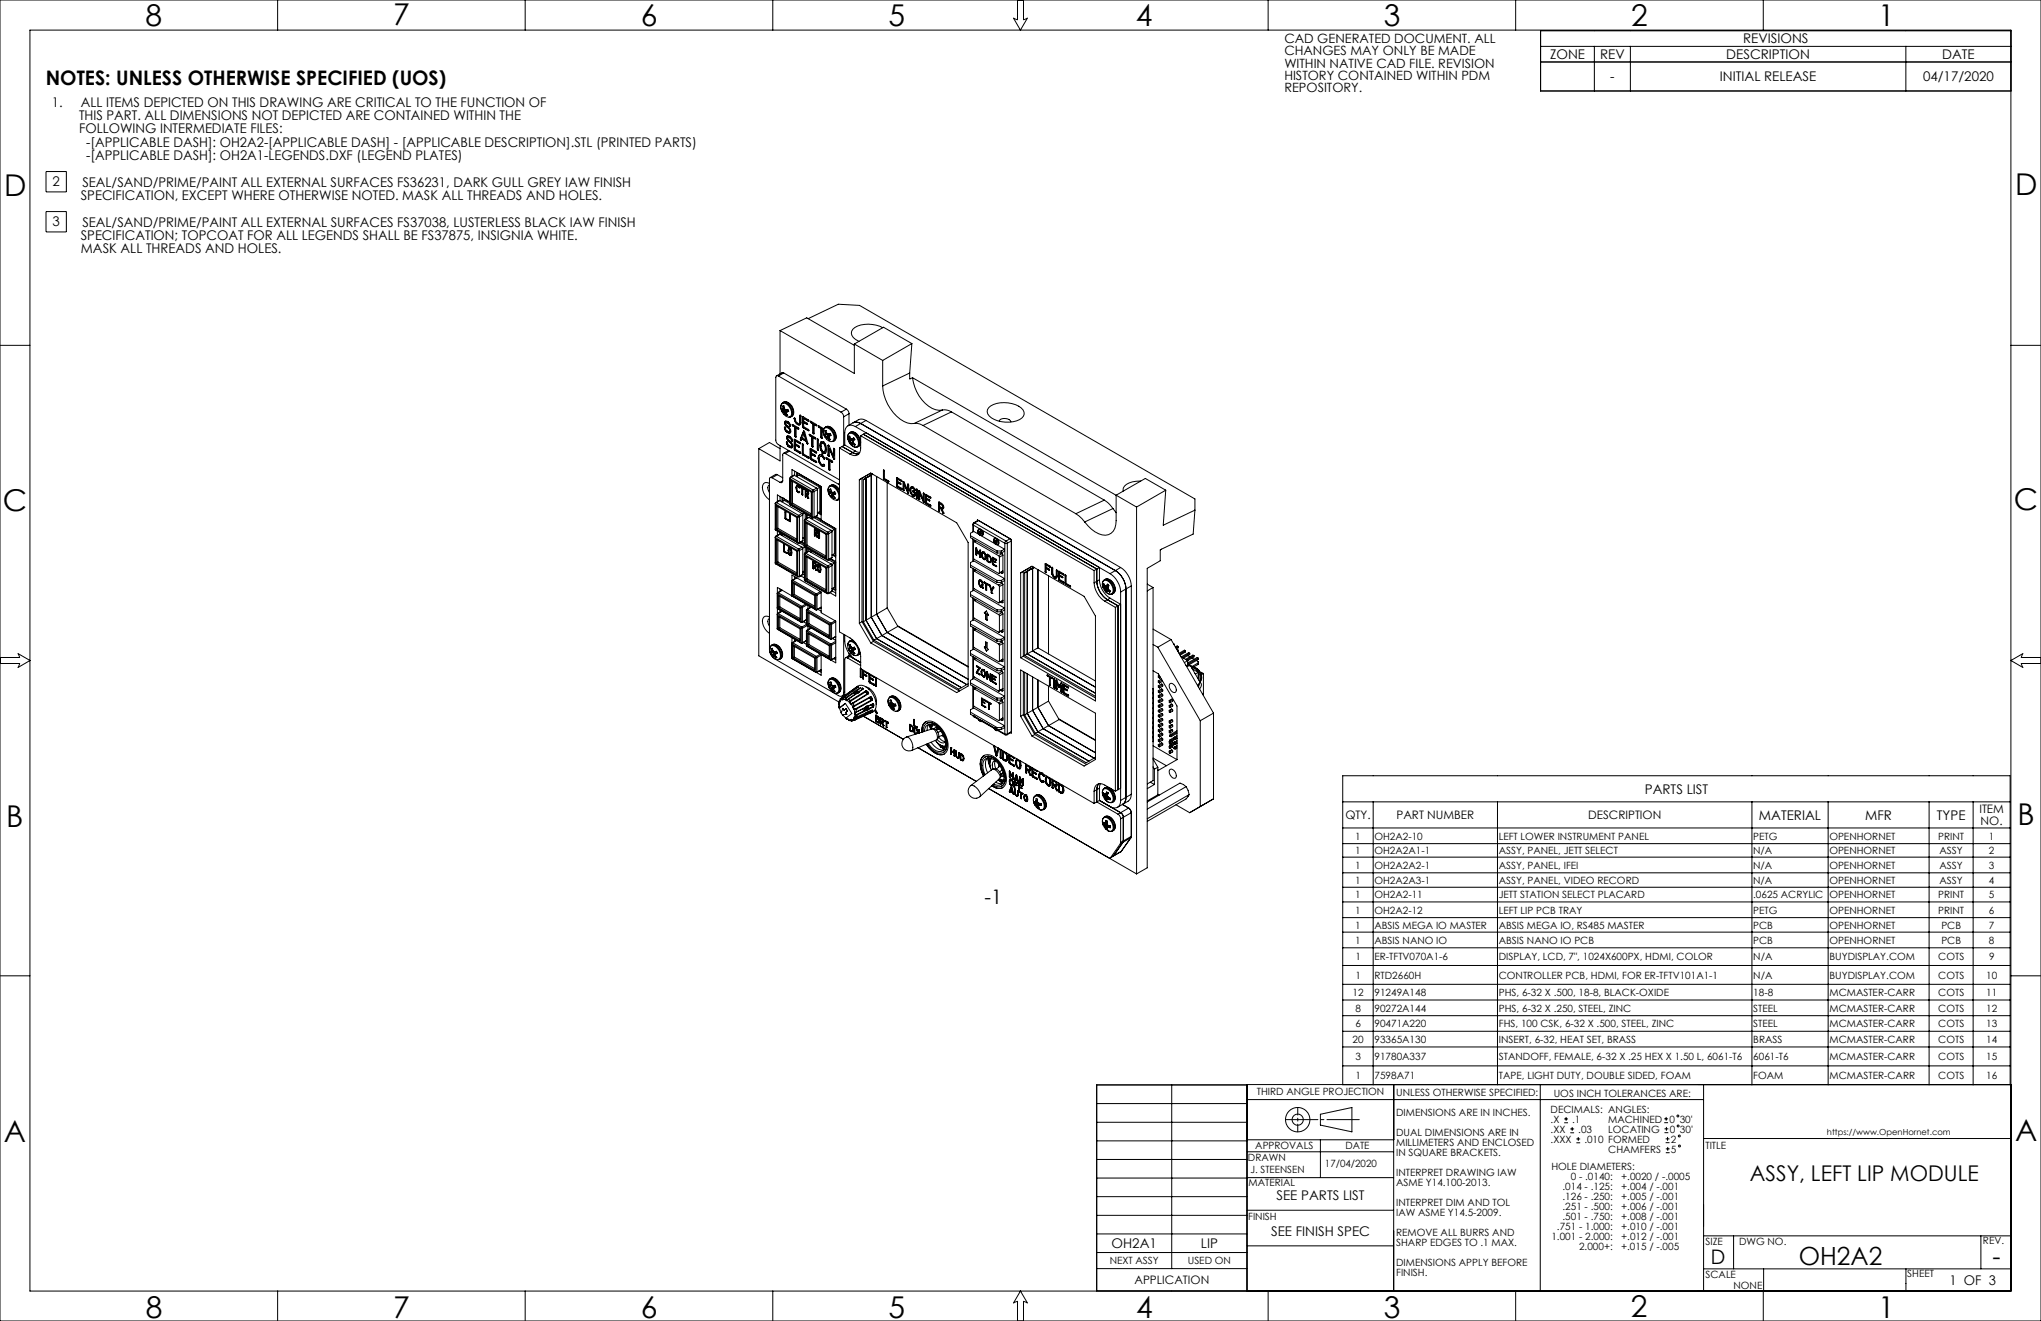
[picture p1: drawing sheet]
<svg xmlns="http://www.w3.org/2000/svg" width="864mm" height="559mm" viewBox="0 0 864 559" stroke-linecap="round" stroke-linejoin="round" font-family="sans-serif">
<defs><g id="words">
<g font-size="12.7">
<text x="61.6" y="10.9">8</text>
<text x="166.3" y="10.6">7</text>
<text x="271.1" y="10.9">6</text>
<text x="375.9" y="10.9">5</text>
<text x="480.7" y="10.9">4</text>
<text x="585.5" y="10.9">3</text>
<text x="690.2" y="10.8">2</text>
<text x="794.7" y="10.9">1</text>
<text x="1.7" y="83">D</text>
<text x="852.6" y="82.4">D</text>
<text x="852.2" y="215.7">C</text>
<text x="1.1" y="216.3">C</text>
<text x="2.7" y="349.7">B</text>
<text x="853.7" y="349.1">B</text>
<text x="1.6" y="483">A</text>
<text x="852.6" y="482.5">A</text>
<text x="61.7" y="557.6">8</text>
<text x="166.4" y="557.6">7</text>
<text x="271.2" y="557.6">6</text>
<text x="375.9" y="557.5">5</text>
<text x="480.7" y="557.6">4</text>
<text x="585.5" y="557.6">3</text>
<text x="690.1" y="557.2">2</text>
<text x="794.7" y="557.6">1</text>
</g>
<g font-size="10.6">
<text x="761.1" y="535.2">OH2A2</text>
<text x="843.1" y="535.3">-</text>
</g>
<text font-size="9.2" x="740.4" y="499.5">ASSY, LEFT LIP MODULE</text>
<g font-size="8.5">
<text x="19.4" y="35.8">NOTES: UNLESS OTHERWISE SPECIFIED (UOS)</text>
<text x="416.5" y="382.3">-1</text>
<text x="723.9" y="534.7">D</text>
</g>
<g font-size="5.6">
<text x="737.6" y="18.4">REVISIONS</text>
<text x="655.9" y="25">ZONE</text>
<text x="677" y="25">REV</text>
<text x="730.4" y="25">DESCRIPTION</text>
<text x="821.8" y="25">DATE</text>
<text x="681.3" y="34.5">-</text>
<text x="727.7" y="34.5">INITIAL RELEASE</text>
<text x="813.7" y="34.5">04/17/2020</text>
<text x="21.9" y="45.1">1.</text>
<text x="34.2" y="45.1">ALL ITEMS DEPICTED ON THIS DRAWING ARE CRITICAL TO THE FUNCTION OF</text>
<text x="33.5" y="50.8">THIS PART. ALL DIMENSIONS NOT DEPICTED ARE CONTAINED WITHIN THE</text>
<text x="33.5" y="56.4">FOLLOWING INTERMEDIATE FILES:</text>
<text x="36.5" y="62.1">-[APPLICABLE DASH]: OH2A2-[APPLICABLE DASH] - [APPLICABLE DESCRIPTION].STL (PRINTED PARTS)</text>
<text x="36.5" y="67.7">-[APPLICABLE DASH]: OH2A1-LEGENDS.DXF (LEGEND PLATES)</text>
<text x="22.2" y="78.9">2</text>
<text x="34.9" y="79">SEAL/SAND/PRIME/PAINT ALL EXTERNAL SURFACES FS36231, DARK GULL GREY IAW FINISH</text>
<text x="34.2" y="84.6">SPECIFICATION, EXCEPT WHERE OTHERWISE NOTED. MASK ALL THREADS AND HOLES.</text>
<text x="22.2" y="95.8">3</text>
<text x="34.9" y="95.9">SEAL/SAND/PRIME/PAINT ALL EXTERNAL SURFACES FS37038, LUSTERLESS BLACK IAW FINISH</text>
<text x="34.2" y="101.6">SPECIFICATION; TOPCOAT FOR ALL LEGENDS SHALL BE FS37875, INSIGNIA WHITE.</text>
<text x="34.2" y="107.2">MASK ALL THREADS AND HOLES.</text>
<text x="695.9" y="335.8">PARTS LIST</text>
<text x="744.3" y="346.8">MATERIAL</text>
<text x="789.2" y="346.8">MFR</text>
<text x="819.5" y="346.8">TYPE</text>
<text x="540.1" y="507.5">SEE PARTS LIST</text>
<text x="537.8" y="522.9">SEE FINISH SPEC</text>
<text x="470.3" y="528">OH2A1</text>
<text x="508.1" y="528">LIP</text>
<text x="824.9" y="543.4">1 OF 3</text>
</g>
<g font-size="5.4">
<text x="543.4" y="18.1">CAD GENERATED DOCUMENT. ALL</text>
<text x="543.4" y="23.3">CHANGES MAY ONLY BE MADE</text>
<text x="543.4" y="28.6">WITHIN NATIVE CAD FILE. REVISION</text>
<text x="543.4" y="33.9">HISTORY CONTAINED WITHIN PDM</text>
<text x="543.4" y="39.1">REPOSITORY.</text>
</g>
<g font-size="4.9">
<text x="569.3" y="346.6">QTY.</text>
<text x="590.9" y="346.6">PART NUMBER</text>
<text x="672" y="346.6">DESCRIPTION</text>
<text x="837.5" y="344.1">ITEM</text>
<text x="838.1" y="349">NO.</text>
<text x="480" y="543.2">APPLICATION</text>
</g>
<g font-size="4.2">
<text x="573.4" y="355.1">1</text>
<text x="581.5" y="355.1">OH2A2-10</text>
<text x="634.1" y="355.1">LEFT LOWER INSTRUMENT PANEL</text>
<text x="741.8" y="355.1">PETG</text>
<text x="774" y="355.1">OPENHORNET</text>
<text x="820.1" y="355.1">PRINT</text>
<text x="841.6" y="355.1">1</text>
<text x="573.4" y="361.3">1</text>
<text x="581.5" y="361.3">OH2A2A1-1</text>
<text x="634.2" y="361.3">ASSY, PANEL, JETT SELECT</text>
<text x="741.8" y="361.3">N/A</text>
<text x="774.1" y="361.3">OPENHORNET</text>
<text x="820.7" y="361.3">ASSY</text>
<text x="841.6" y="361.3">2</text>
<text x="573.4" y="367.5">1</text>
<text x="581.5" y="367.5">OH2A2A2-1</text>
<text x="634.2" y="367.5">ASSY, PANEL, IFEI</text>
<text x="741.8" y="367.5">N/A</text>
<text x="774.1" y="367.5">OPENHORNET</text>
<text x="820.7" y="367.5">ASSY</text>
<text x="841.6" y="367.5">3</text>
<text x="573.4" y="373.9">1</text>
<text x="581.5" y="373.9">OH2A2A3-1</text>
<text x="634.2" y="373.9">ASSY, PANEL, VIDEO RECORD</text>
<text x="741.8" y="373.9">N/A</text>
<text x="774.1" y="373.9">OPENHORNET</text>
<text x="820.7" y="373.9">ASSY</text>
<text x="841.6" y="373.9">4</text>
<text x="573.5" y="380">1</text>
<text x="581.5" y="380">OH2A2-11</text>
<text x="634.2" y="380">JETT STATION SELECT PLACARD</text>
<text x="741.8" y="380">.0625 ACRYLIC</text>
<text x="774.1" y="380">OPENHORNET</text>
<text x="820.1" y="380">PRINT</text>
<text x="841.6" y="380">5</text>
<text x="573.5" y="386.4">1</text>
<text x="581.6" y="386.4">OH2A2-12</text>
<text x="634.2" y="386.4">LEFT LIP PCB TRAY</text>
<text x="741.8" y="386.4">PETG</text>
<text x="774.1" y="386.4">OPENHORNET</text>
<text x="820.1" y="386.4">PRINT</text>
<text x="841.6" y="386.4">6</text>
<text x="573.5" y="392.8">1</text>
<text x="581.6" y="392.8">ABSIS MEGA IO MASTER</text>
<text x="634.2" y="392.8">ABSIS MEGA IO, RS485 MASTER</text>
<text x="741.8" y="392.8">PCB</text>
<text x="774.1" y="392.8">OPENHORNET</text>
<text x="821.4" y="392.8">PCB</text>
<text x="841.6" y="392.8">7</text>
<text x="573.5" y="399.2">1</text>
<text x="581.6" y="399.2">ABSIS NANO IO</text>
<text x="634.2" y="399.2">ABSIS NANO IO PCB</text>
<text x="741.8" y="399.2">PCB</text>
<text x="774.1" y="399.2">OPENHORNET</text>
<text x="821.4" y="399.2">PCB</text>
<text x="841.6" y="399.2">8</text>
<text x="573.5" y="406.3">1</text>
<text x="581.6" y="406.3">ER-TFTV070A1-6</text>
<text x="634.2" y="406.3">DISPLAY, LCD, 7&quot;, 1024X600PX, HDMI, COLOR</text>
<text x="741.8" y="406.3">N/A</text>
<text x="774.1" y="406.3">BUYDISPLAY.COM</text>
<text x="820.1" y="406.3">COTS</text>
<text x="841.6" y="406.3">9</text>
<text x="573.5" y="414">1</text>
<text x="581.6" y="414">RTD2660H</text>
<text x="634.2" y="414">CONTROLLER PCB, HDMI, FOR ER-TFTV101A1-1</text>
<text x="741.9" y="414">N/A</text>
<text x="774.1" y="414">BUYDISPLAY.COM</text>
<text x="820.1" y="414">COTS</text>
<text x="840.4" y="414">10</text>
<text x="572.3" y="421.3">12</text>
<text x="581.6" y="421.3">91249A148</text>
<text x="634.2" y="421.3">PHS, 6-32 X .500, 18-8, BLACK-OXIDE</text>
<text x="741.9" y="421.3">18-8</text>
<text x="774.1" y="421.3">MCMASTER-CARR</text>
<text x="820.1" y="421.3">COTS</text>
<text x="840.4" y="421.3">11</text>
<text x="573.5" y="427.9">8</text>
<text x="581.6" y="427.9">90272A144</text>
<text x="634.2" y="427.9">PHS, 6-32 X .250, STEEL, ZINC</text>
<text x="741.9" y="427.9">STEEL</text>
<text x="774.1" y="427.9">MCMASTER-CARR</text>
<text x="820.1" y="427.9">COTS</text>
<text x="840.4" y="427.9">12</text>
<text x="573.5" y="434.5">6</text>
<text x="581.6" y="434.5">90471A220</text>
<text x="634.2" y="434.5">FHS, 100 CSK, 6-32 X .500, STEEL, ZINC</text>
<text x="741.9" y="434.5">STEEL</text>
<text x="774.1" y="434.5">MCMASTER-CARR</text>
<text x="820.1" y="434.5">COTS</text>
<text x="840.4" y="434.5">13</text>
<text x="572.3" y="441.2">20</text>
<text x="581.6" y="441.2">93365A130</text>
<text x="634.2" y="441.2">INSERT, 6-32, HEAT SET, BRASS</text>
<text x="741.9" y="441.2">BRASS</text>
<text x="774.1" y="441.2">MCMASTER-CARR</text>
<text x="820.1" y="441.2">COTS</text>
<text x="840.4" y="441.2">14</text>
<text x="573.5" y="448.5">3</text>
<text x="581.6" y="448.5">91780A337</text>
<text x="634.2" y="448.5">STANDOFF, FEMALE, 6-32 X .25 HEX X 1.50 L, 6061-T6</text>
<text x="741.9" y="448.5">6061-T6</text>
<text x="774.1" y="448.5">MCMASTER-CARR</text>
<text x="820.1" y="448.5">COTS</text>
<text x="840.5" y="448.5">15</text>
<text x="573.5" y="456.4">1</text>
<text x="581.6" y="456.4">7598A71</text>
<text x="634.2" y="456.4">TAPE, LIGHT DUTY, DOUBLE SIDED, FOAM</text>
<text x="741.9" y="456.4">FOAM</text>
<text x="774.1" y="456.4">MCMASTER-CARR</text>
<text x="820.1" y="456.4">COTS</text>
<text x="840.5" y="456.4">16</text>
<text x="531.8" y="463.4">THIRD ANGLE PROJECTION</text>
<text x="590.8" y="463.6">UNLESS OTHERWISE SPECIFIED:</text>
<text x="657.4" y="463.9">UOS INCH TOLERANCES ARE:</text>
<text x="590.8" y="472.1">DIMENSIONS ARE IN INCHES.</text>
<text x="656.1" y="470.7">DECIMALS: ANGLES:</text>
<text x="656.1" y="474.9">.X</text>
<text x="656.1" y="479.2">.XX</text>
<text x="665.2" y="474.9">.1</text>
<text x="667.8" y="479.2">.03</text>
<text x="680.5" y="479.1">LOCATING</text>
<text x="680.5" y="474.9">MACHINED</text>
<text x="706.4" y="474.9">0</text>
<text x="706.5" y="479.1">0</text>
<text x="710.7" y="474.9">30'</text>
<text x="710.8" y="479.1">30'</text>
<text x="531.1" y="486">APPROVALS</text>
<text x="569.3" y="486">DATE</text>
<text x="590.8" y="480.6">DUAL DIMENSIONS ARE IN</text>
<text x="590.8" y="484.8">MILLIMETERS AND ENCLOSED</text>
<text x="656.1" y="483.4">.XXX</text>
<text x="670.4" y="483.4">.010 FORMED</text>
<text x="707" y="483.3">2</text>
<text x="721.6" y="485.9">TITLE</text>
<text x="528" y="491.2">DRAWN</text>
<text x="590.8" y="489">IN SQUARE BRACKETS.</text>
<text x="680.5" y="487.6">CHAMFERS</text>
<text x="707" y="487.6">5</text>
<text x="529.2" y="496.2">J. STEENSEN</text>
<text x="560.6" y="493.7">17/04/2020</text>
<text x="590.8" y="497.5">INTERPRET DRAWING IAW</text>
<text x="656.4" y="494.8">HOLE DIAMETERS:</text>
<text x="528.3" y="501.7">MATERIAL</text>
<text x="590.8" y="501.7">ASME Y14.100-2013.</text>
<text x="661.1" y="503.2">.014 - .125:</text>
<text x="664.6" y="499">0 - .0140:</text>
<text x="686" y="499">+.0020 / -.0005</text>
<text x="686" y="503.2">+.004 / -.001</text>
<text x="661.1" y="507.5">.126 - .250:</text>
<text x="686" y="507.5">+.005 / -.001</text>
<text x="590.8" y="510.2">INTERPRET DIM AND TOL</text>
<text x="590.8" y="514.4">IAW ASME Y14.5-2009.</text>
<text x="661.1" y="511.7">.251 - .500:</text>
<text x="661.1" y="515.9">.501 - .750:</text>
<text x="686" y="511.7">+.006 / -.001</text>
<text x="686" y="515.9">+.008 / -.001</text>
<text x="528.1" y="516.1">FINISH</text>
<text x="658.8" y="520.2">.751 - 1.000:</text>
<text x="686" y="520.2">+.010 / -.001</text>
<text x="590.8" y="522.9">REMOVE ALL BURRS AND</text>
<text x="590.8" y="527.1">SHARP EDGES TO .1 MAX.</text>
<text x="656.4" y="524.4">1.001 - 2.000:</text>
<text x="686" y="524.4">+.012 / -.001</text>
<text x="721.6" y="526.5">SIZE</text>
<text x="735.8" y="526.5">DWG NO.</text>
<text x="839" y="526.4">REV.</text>
<text x="668.2" y="528.6">2.000+:</text>
<text x="686" y="528.6">+.015 / -.005</text>
<text x="469.5" y="534.8">NEXT ASSY</text>
<text x="502.6" y="534.8">USED ON</text>
<text x="590.8" y="535.6">DIMENSIONS APPLY BEFORE</text>
<text x="590.8" y="539.8">FINISH.</text>
<text x="721.6" y="540.5">SCALE</text>
<text x="733.5" y="545.3">NONE</text>
<text x="807" y="540.3">SHEET</text>
</g>
<text font-size="3.5" x="773" y="480.3">https://www.OpenHornet.com</text>
</g></defs>
<g fill="none" stroke="#000" stroke-width=".42">
<path d="M0 0h863.6v558.8h-863.6zM12.7 12.7h838.2v533.4h-838.2zM117.5 0v12.7M222.2 0v12.7M327 0v12.7M430.5 0v8.4l-1.7-.7 3 5 2.9-5-1.6 .7v-8.4M536.6 0v12.7M641.3 0v12.7M651.9 19.6h199M674.6 19.6v18.9M689.9 19.6v18.9M746.1 0v12.7"/>
<path d="M806.4 19.6v18.9M850.9 13h-199v25.5h199M651.9 26.2h199M19.5 72.6h8.6v8.6h-8.6zM19.5 89.5h8.6v8.6h-8.6zM330.1 139.8v18.4M330.1 139.8l31.4 18.2v-12.5M330.1 139.8l11.2-5.4 20.2 11.7M341.9 134.8l12.8-6.1 9 .5 141.9 81.9v4.7M373.6 138.6a12 12 0 0 0-12.7 .7 2.71 2.71 0 0 0 1 4.2l1.6 .9M0 146.1h12.7M329.4 159.1a.69 .69 0 0 0-.8-.1 .69 .69 0 0 0-.3 .7v26.5l.3 1.1 .8 .8 25.8 14.9"/>
<path d="M329.4 159.1l26.5 15.2M331.6 157.8l-.8-.1-2.2 1.3M331.6 157.8l-2.2 1.3M331.6 157.8l26.5 15.3M361.5 145.5l12 7M373.5 152.5v10.8M384.9 157.8l.1 2.5 1.1-.5M384.9 157.8l-11.4 5.5M385.8 145.3l-12.3 7.2M385.8 145.3l-.9 12.5M385.8 145.3l-12-6.9-12.3 7.1M386.1 159.8a16.4 16.4 0 0 0 9.8 13.5l2.8 .2"/>
<path d="M386.1 159.8l94.8 54.7M850.9 146.1h12.7M330.7 171a1.74 1.74 0 0 1 2.6 .3 3.7 3.7 0 0 1 1.1 4.9 2.8 2.8 0 0 1-3.2-1.5 4.1 4.1 0 0 1-.5-3.7zM331.1 174.3l.4 .1M331.1 173.5h.1M331.1 173.5h-.3l.3 .8M331.2 171.8l.6-.1 .1 1.1M331.2 171.8l.1 1M331.3 173.3l-.2 .2M331.3 170.4a2.67 2.67 0 0 0-.4 3.8M331.3 172.9v.4M331.3 173.3h.1"/>
<path d="M331.3 172.8v.1M331.5 174.4h.1M331.5 174.4l.3 .2M331.6 170.1l-.3 .3a4 4 0 0 1 3.9 5.3l-.6 .6M331.6 171.8h-.4M331.6 170.1a4.1 4.1 0 0 1 3.6 5.9l-.6 .3M331.6 170.1h.1M331.7 170.1a3.7 3.7 0 0 1 4.1 3.4 2.08 2.08 0 0 1-.9 2.7M331.8 174.6h.1M331.8 174.6l.3 .4M331.8 172.5l-.5 .3M331.9 172.8l.2 .4"/>
<path d="M331.9 172.8h.1M332 178.8l.1-.4a1.74 1.74 0 0 1 2.4 1.8l-.2 .1M332 178.8l.5 1.3M332 173l-.7 .3M332.1 178.8l.4 1.2M332.1 173.1l-1 .4M332.1 178.8h-.1M332.1 173.2h.1M332.1 175l.6 .8M332.1 175h.1M332.2 173.2l.3 .2M332.5 173.3v.2"/>
<path d="M332.5 178.1l-.4 .7M332.5 173.4h.1M332.5 173.5l-1.4 .8M332.6 173.4a.58 .58 0 0 1 .8-.1 .58 .58 0 0 1 0 .8l-.5 .1M332.7 174.7l-.6 .3M332.8 173.5h.1M332.8 173.5h-.3M332.8 173.5l.4 .1M332.8 173.5l-1.3 .9M332.9 174.3l-.2 .6 .6 .8-.6 .1M332.9 174.2v.1M333.1 175.4l-.4 .4"/>
<path d="M333.1 178.8l-.2-.1a.75 .75 0 0 0 .1 1.3l1.5 1.9-.1 1.2-.9-.1M333.1 178.8l.3 .2M333.1 178.8h-.5M333.1 178.8l.3 .1M333.1 178.8h.1M333.2 173.6l.1 .1M333.2 173.6l-1.4 1M333.3 173.7l.1 .2M333.3 173.7l-1.5 .9M333.4 179h.1M333.4 179l.6 .9M333.4 178.9l.7 1"/>
<path d="M333.4 178.9h.1M333.4 178.9v.1M333.6 173.7l-.7 .5M334 179.9l.3 .4M334.1 179.9l.2 .4M334.1 179.9h-.1M334.4 176.4l-.5 .1M334.6 176.3l-.1 .1M335.2 179.7l.2-.1 2.3 1.3 .3 .5h-.4M335.2 179.7l.4 .5M335.3 179.7l.3 .5M335.3 179.7h-.1"/>
<path d="M335.4 179.6l-.1 .1M336.1 176.9l.4 .1a1.71 1.71 0 0 0 1.8 2M336.1 176.9v.2M336.1 177.1a3.2 3.2 0 0 0 1.4 2.5M336.1 177.1h.1M337.5 179.6l.9 .1M337.5 179.6l1 .1M337.5 179.6h.1M338.4 175.9l.2-.3 .3 .3v3.1l-.3 .6M338.4 178.3l-.1 .7M338.4 175.9v2.4M338.5 178.3l-.2 .7"/>
<path d="M338.5 175.8v2.5M338.5 175.8l-.1 .1M338.5 178.3h-.1M338.6 175.6l-.1 .2M339.6 176.5l.1-.3 2.2 1.4 .4 .4-.4 .1M339.6 176.5v3.9M339.7 176.2l-.1 .3M340 178.8v1.7l2.1 1.2 .2 .5-.4-.1M340 177v1.2l1.6 .9 .1 .5-.3-.1M340 178.8l1.4 .7M340 177l1.9 1.1M340 178.8l1.5 .7"/>
<path d="M340.1 177l1.9 1M340.1 177h-.1M341.5 179.5l.2 .1M341.5 179.5h-.1M342 178l.2 .1M342 178l-.1 .1M342.9 178.3h.3l2.3 1.3 .1 .5h-.3M342.9 178.3l.3 .5M342.9 178.3h.1M343 178.2l-.1 .1M343.2 178.8l.8 .5M343.2 178.8l.9 .4"/>
<path d="M343.2 178.8h.1M344 179.3v3.7M344.1 179.2v3.7M344.1 179.2l-.1 .1M344.5 179.6v3.9M344.5 179.6l.8 .5M344.6 179.5l.7 .5M344.6 179.5l-.1 .1M355.9 174.3l.8 .9 .3 1.1M357 176.3v12.2M358.1 173.1l.8 .8 .3 1.1M358.1 173.1l-2.2 1.2"/>
<path d="M359.2 175v4.8M359.2 175l-2.2 1.3M361 178.8a3.2 3.2 0 0 1 3.2 .3M361 178.8l-2.2 1.3M364.2 179.1l107.7 62.3M364.2 179.1l-2.3 1.3M366.4 177.9a3.2 3.2 0 0 0-3.1-.3l-2.3 1.2M366.4 177.9l-2.2 1.2M366.4 177.9l107.8 62.2M373.5 163.3a18.1 18.1 0 0 0 10.5 15.6l2.8 .2M386.8 179.1l2.4 .3 1.4 .6M390.6 180l64.6 37.3"/>
<path d="M398.7 173.5a5.5 5.5 0 0 1 3.9 .7M398.7 173.5l-11.9 5.6M402.6 174.2l64.7 37.4M402.6 174.2l-12 5.8M418.3 172.5a11.5 11.5 0 0 1 14.6 .9 2.67 2.67 0 0 1-1.5 4.1 12.5 12.5 0 0 1-12.9-1.6 2.4 2.4 0 0 1-.2-3.4zM422.8 178.1a3 3 0 0 1 4.9 .4M321.1 189.8v87.6l33.9 19.6M321.1 189.8l4.5-2.6 4.5 2.6M330.1 188.5v6.5l-9-5.2M331.9 180.9l.1-.2 .4 .3a1.33 1.33 0 0 0 1.7 1.4v-.3M331.9 180.9l.6 1.6M332 180.9l.6 1.5"/>
<path d="M332 180.9h-.1M332.1 180.7l-.1 .2M332.3 191.9a.66 .66 0 0 0-.8-.1 .66 .66 0 0 0-.3 .7v10.9M332.3 191.9l22.5 12.9M332.5 180.1l.4 .4M332.5 180l.5 .5M332.5 180v.1M332.5 182.5l.6 .3M332.6 182.4l.5 .4M332.6 182.4l-.1 .1M332.7 187.1l.4-.1 .1 .4M332.7 187.1l.7 1.6"/>
<path d="M332.7 187.1h.1M332.8 187.1l.6 1.5M332.8 185.1l.5 1.2M332.9 186.9l-.1 .2M332.9 185l.4 1.3M332.9 180.5l.7 .5M332.9 185l-.1 .1M333 180.5l.6 .5M333 180.5h-.1M333.1 182.8l.4 .2M333.1 182.8h.1M333.2 187.5l.2 .6 1 .7h.4l.2-.4"/>
<path d="M333.2 187.4v.1M333.3 186.3l.4 .5M333.3 184.3l-.4 .7M333.3 186.3l.5 .4M333.3 186.3h.1M333.4 188.7l.5 .4M333.4 188.6l.5 .4M333.4 188.6v.1M333.5 183l.8 .1M333.6 181l.2 .3M333.6 181h.1M333.6 181l.2 .2"/>
<path d="M333.6 190.6l-2.1 1.2M333.7 186.8l.7 .5M333.8 181.3l.3 .8M333.8 186.7l.6 .6M333.8 186.7l-.1 .1M333.8 181.2l.4 .9M333.8 181.2v.1M333.9 189.1l.4 .2M333.9 185h-.2a.75 .75 0 0 0 .2 1.3l1 .8 .5 1-.2 1.3-.9-.1M333.9 185l.3 .2M333.9 189l.4 .3M333.9 189v.1"/>
<path d="M334 185h-.5M334 185h-.1M334.1 190.8l-1.8 1.1M334.2 182.1l-.2 .4M334.2 182.1h-.1M334.2 185.2h.1M334.3 185.2l.6 .9M334.3 184.6a.82 .82 0 0 0-1.4 .1l-.1 .4M334.3 184.6v.1M334.3 180.3h.1M334.3 189.3h.1M334.3 184.7a1.2 1.2 0 0 1 .8 1.8"/>
<path d="M334.3 180.3h.2M334.3 189.3l.8 .1M334.4 187.3l.2 .2M334.4 187.3l.3 .2M334.4 187.3h.1M334.6 187.5l.4 .9M334.7 187.5l.3 .8M334.7 187.5h-.1M334.8 188.8h.1M334.9 186.1l.2 .4M334.9 186.1h.1M335 188.3l-.2 .5"/>
<path d="M335 188.3v.1M335.1 186.5h.2M335.1 186.5h.1M335.6 180.2l.8 .5M336.1 186.1l.2-.3 2.2 1.3 .3 .4-.3 .1M336.1 189.9l.3 .6M336.1 186.1v3.8M336.1 186v3.9M336.1 186v.1M336.1 189.9h.1M336.2 185.8l-.1 .2M336.2 199.3v1.8"/>
<path d="M336.4 184.4v.1M336.4 184.5l.2 .4M336.4 184.5l.3 .4M336.4 184.3v.2M336.4 180.7v3.7M336.4 190.5l2.1 1.2M336.4 180.7h.1M336.4 184.3v.1M336.4 184.5h.1M336.4 190.5h.1M336.6 188.3v1.7l2 1.2 .2 .5h-.3M336.6 186.5v1.2l1.5 1 .1 .4h-.3"/>
<path d="M336.6 188.3l1.3 .8M336.6 186.5l1.9 1.1M336.6 188.3h.1M336.6 188.3l1.4 .8M336.7 184.9h.1M336.7 184.9h-.1M336.8 184.9h-.2M336.9 181l-.1 3.9M336.9 181l.7 .4M336.9 180.9l.8 .5M336.9 180.9v.1M337 199.8v1.7"/>
<path d="M337.7 181.4l.3 .1M337.7 181.4h-.1M338 189.1h.3M338 189.1h-.1M338.5 191.7h.3M338.5 187.6l.3 .1M338.5 191.7h.1M338.5 187.6h.1M338.6 185.8l.3 .4M338.6 185.8h.1M338.7 185.6l-.1 .2M338.7 185.8l.2 .4"/>
<path d="M338.7 185.6h.1M338.7 185.6v.2M338.9 186.2h.2M338.9 186.2h.1M339.2 186.2h-.3M339.3 185.7l-.1 .5M339.3 185.7l1.9 1M339.4 185.7h-.1M339.5 191.9l.3 .5M339.5 188v3.9M339.5 180.4l.4 .5M339.5 187.9v4"/>
<path d="M339.5 180.4h.1M339.5 187.9v.1M339.5 191.9h.1M339.6 187.7l-.1 .2M339.7 187.8l-.2 .2M339.7 187.8l.2 4.2 2.1 1.2 .1 .5M339.8 192.4l2.1 1.3M339.8 192.4h.1M339.8 192.4l2.1 1.2M339.9 180.9l2 1.2M339.9 180.9h.1M339.9 180.9l2.1 1.2"/>
<path d="M340 182.4l.5 .4 1.3 4.7-.2 .2M340 182.4l-1.3 3.2M340 182.4h.1M340.1 182.3l-.1 .1M340.3 183.4h.1M340.3 183.4l.7 2.7M340.3 183.4l-.8 1.8 1.5 .9M341.2 186.7l.1 .7M341.2 186.7l.2 .6M341.3 187.4l.3 .3M341.4 187.3l.2 .4M341.4 187.3l-.1 .1"/>
<path d="M341.6 187.7h.2M341.6 187.7h.1M341.9 193.7h.2M341.9 193.6l.2 .1M341.9 193.6v.1M342 182.1l.3 .1M342 182.1h-.1M342.1 193.7h.1M342.2 193.7h-.1M342.4 183.9l.4-.1 2.1 1.2 .3 .5-.4 .1M342.4 183.9l.3 .5M342.5 183.8l.2 .6"/>
<path d="M342.5 183.8l-.1 .1M342.5 183.7v.1M342.7 184.4l.9 .4M342.8 190l.2-.3 2.2 1.3 .3 .5h-.3M342.8 193.9l.3 .5M342.8 193.9l.4 .5M342.9 189.9l-.1 4M342.9 189.9l-.1 .1M342.9 189.7v.2M343.1 194.4l2.1 1.2M343.2 194.4l2.1 1.1M343.2 194.4h-.1"/>
<path d="M343.3 192.2v1.7l2.1 1.3 .1 .5-.3-.1M343.3 190.4v1.2l1.6 1 .1 .4h-.3M343.3 190.4l1.9 1.1M343.3 192.2l1.4 .8M343.3 190.4h.1M343.4 192.2l1.3 .7M343.4 190.4l1.9 1.1M343.4 192.2h-.1M343.5 188.5l.1 .2M343.6 188.7l.2 .3M343.6 188.7l.3 .3M343.6 184.8l-.1 3.7"/>
<path d="M343.6 184.8h-.1M343.6 188.5h-.1M343.6 188.7h.1M343.8 189h.2M343.9 189h.1M343.9 189h-.1M344 183v.2M344 183.2l.2 .3M344 185.1v3.9M344 185.1l.9 .5M344 185.1l.8 .5M344.1 183.1l.2 .3"/>
<path d="M344.1 182.9v.2M344.1 182.9l-.1 .1M344.1 183.1l-.1 .1M344.2 183.5h.3M344.3 183.4l.1 .1M344.3 183.4l-.1 .1M344.7 192.9l.3 .1M344.7 192.9v.1M344.9 185.6h.3M344.9 185.6h-.1M345.2 191.5h.1M345.3 195.5l.2 .2"/>
<path d="M345.3 191.5l.2 .1M345.3 195.5l-.1 .1M345.3 180l.3 .1M345.3 180v.1M345.8 189.9l.1 .2M345.8 185.9v4M345.9 185.7l-.1 .2M345.9 190.1l.1 .2M345.9 185.7v.2M345.9 185.7l.4 .4v4.2M345.9 190l.2 .3M345.9 189.9v.1"/>
<path d="M345.9 185.9v4M345.9 185.9h-.1M345.9 189.9h-.1M345.9 190v.1M346 190.3h.3M346.1 190.3h.1M346.1 190.3h-.1M346.2 193.8l.4 1.9M346.2 193.8h.1M346.2 193.8l.5 1.9M346.3 180.3l.1-.2 2.3 1.3M346.3 180.3l.3 .5"/>
<path d="M346.3 180.3h.1M346.4 180.1l-.1 .2M346.6 180.8l.8 .5M346.6 195.7l1.2 1.4M346.6 180.8l.9 .4M346.6 180.8h.1M346.7 192.5l-.5 1.3M346.7 195.7l1.1 1.3M346.7 195.7h-.1M347 188.5l.3 2M347 188.4l.4 2.1M347 188.4v.1"/>
<path d="M347.3 192.9l.5 .1M347.3 190.5l1.1 1.2M347.4 184.9v.2M347.4 190.5l1 1.1M347.4 181.3v3.6M347.4 190.5h-.1M347.4 185.1l.2 .4M347.5 185.1l.2 .3M347.5 184.9v.2M347.5 181.2v3.7M347.5 181.2l-.1 .1M347.5 184.9h-.1"/>
<path d="M347.5 185.1h-.1M347.5 186.9l-.5 1.5M347.7 185.4l.1 .1M347.7 185.4l-.1 .1M347.8 193l-.5-.1a2.27 2.27 0 0 0 .9 3.7M347.8 193l.6 .7M347.8 193h.1M347.8 192.4l1 1.2 .1 .5h-.2M347.8 192.4h.1M347.8 192.4l-1.1 .1M347.8 187.5h.6M347.8 187.5a2.22 2.22 0 0 0 1.1 3.6"/>
<path d="M347.8 187.5h.5M347.8 197l1 .1M347.8 197v.1M347.9 181.5v3.9l-.3 .1M347.9 181.5l.5 .4M347.9 181.5h.1M348 190.8l-.1 1.8M348.3 187a3.7 3.7 0 0 1 .9 4.7h-.8M348.3 187h.1M348.3 187l-.9-.1-.4 1.6M348.3 187.5l.5 .5M348.4 196.5h.4l.1 .5-1.1 .1"/>
<path d="M348.4 193.7l.3 .4M348.4 187.5l.5 .5M348.4 191.6l.8 .1M348.4 187.5h-.1M348.4 191.6v.1M348.4 193.7h.1M348.7 194.1h.2M348.7 194.1h.1M348.8 188h.1M348.9 188l.4 1.8M349 181.1a3.6 3.6 0 0 1 3.9 3.9l-.4 1.4a2.44 2.44 0 0 1-3.2-1.1l-.2-.2a3.6 3.6 0 0 1-.1-4zM349 182.2l.6-.1 .4 1.4"/>
<path d="M349 182.2l.2 1.1M349.1 184h-.3l.4 .9M349.1 184l1-.4-1 .4M349.1 184h.1M349.2 180.8a2.8 2.8 0 0 0-.3 3.7M349.2 183.3v.4M349.2 184.9h.3M349.2 180.8a3.8 3.8 0 0 1 4.1 4.2l-.1 .8-.6 .9M349.2 183.7v.1M349.2 183.8l-.1 .2M349.2 189.8l-.3 1.3M349.3 189.8l-.4 1.3"/>
<path d="M349.3 189.8h-.1M349.4 182.2h-.4M349.5 184.9h.1M349.5 184.9l.3 .1M349.6 193.7l2.4 1.2 .3 .5h-.3M349.6 193.7l.3 .5M349.6 180.5a3.9 3.9 0 0 1 4.1 4.2 1.67 1.67 0 0 1-1.1 2M349.6 180.5l-.4 .3M349.6 180.6a3.5 3.5 0 0 1 4.1 2.9 2.33 2.33 0 0 1-.8 3M349.6 193.7h.1M349.7 193.6l-.1 .1M349.7 183l-.5 .3"/>
<path d="M349.8 185h.1M349.8 185l.4 .4M349.9 194.2l.8 .5M349.9 194.2h.1M349.9 183.4l-.7 .3M350 183.5l.1 .1M350.1 183.6h.3M350.2 185.4h.1M350.2 185.4l.6 .7M350.4 183.6l.2 .4M350.4 188.4l.5 .3 1.8 4.2M350.4 188.4v.2"/>
<path d="M350.4 192.5v.2M350.4 192.7l.3 .3M350.4 192.5l.1 .2M350.4 183.6h.1M350.4 188.6h.1M350.4 183.6a.56 .56 0 0 1 1 .1 .56 .56 0 0 1-.5 .8M350.4 188.6v3.9M350.5 192.7l.2 .3M350.5 188.3h.1M350.5 188.3l-.1 .1M350.5 192.7h-.1M350.6 184l-1.4 .9"/>
<path d="M350.6 184.8l.1 .4M350.6 184.8h.1M350.7 193h.1M350.7 198.4v.1M350.7 198.5l.2 .4M350.7 193h.2M350.7 198.5h.1M350.7 185.1l-.5 .3M350.7 198.5l.3 .4M350.7 198.3v.2M350.7 185.2h.1M350.7 194.7v3.7"/>
<path d="M350.7 194.7v3.6M350.7 198.3v.1M350.8 185.2l.6 .8-.6 .1M350.8 184.5l-.2 .3M350.8 184.5h.1M350.8 183.9l.4 .1M350.8 183.9l-.2 .1M350.8 183.9l-1.3 1M350.9 189.8v3l-.2 .2M350.9 189.8l1.8 4.2M351 198.9h.1M351 198.9h-.1"/>
<path d="M351.2 185.7l-.4 .4M351.2 195v3.8l-.3 .1M351.2 195l.8 .4M351.2 184l.1 .1M351.2 184l-1.4 1M351.2 194.9l.8 .5M351.2 194.9v.1M351.3 184.1v.1M351.3 184.1l-1.5 .9M351.5 184l-.6 .5M352 195.4l.3 .1M352 195.4h.1"/>
<path d="M352.6 186.7l-.3 .1M352.7 194l.3 .3M352.7 189.9l.1-.2 .4 .3-.2 4.3M352.7 189.9v3M352.7 189.9h.1M352.7 194h.1M352.8 189.6l-.1 .3M353 194.3h.2M353 194.3h.1M355.2 189.5v77.8a16.2 16.2 0 0 1 7 4.9l1.2 2.2a15.6 15.6 0 0 1 .8 8.5l98.8 57M355.2 189.5l4.5 2.6M356.3 188.9l-1.1 .6"/>
<path d="M356.3 188.9l4.5 2.6M357.4 188.2l-1.1 .7M357.4 188.2l4.5 2.6M359.1 184.9l.4-.4 .3 .9M359.1 184.9l.3 .9M359.3 183.4a3.4 3.4 0 0 1 3.8 3 1.78 1.78 0 0 1-1.4 2.7l-1.5-.8-1.1-1.7a3.1 3.1 0 0 1 .2-3.2zM359.3 186.9l.5 .8 .2-.2M359.4 185.8h.1M359.4 185.8l.5-.3-.5 .3M359.4 185.8l.2 .5M359.5 186.6h.1M359.5 186.6l-.2 .3"/>
<path d="M359.5 183.1l.4-.3a4 4 0 0 1 4.1 5.1l-.6 .9M359.6 187.5a2.6 2.6 0 0 0 3.3 1.4M359.6 186.3h.1M359.6 186.3l-.1 .3M359.6 183.1a3.6 3.6 0 0 1 3.8 3.1 2.24 2.24 0 0 1-.4 2.8M359.6 183.1h-.1M359.6 183.1a2.02 2.02 0 0 0-.8 2.6M359.6 184.7l-.5 .2M359.8 185.4h.1M359.9 185.4l.3 .3M360 182.8a3.1 3.1 0 0 1 3.7 2.5 2.73 2.73 0 0 1-.3 3.4M360.1 187.4l.2 .1"/>
<path d="M360.1 187.4l-.1 .1M360.2 185.7h.1M360.3 187.5h.1M360.3 187.5l.7-.5-.6 .5M360.4 187.5l.3 .2M360.5 185.7h-.3M360.5 185.7l.8-.4-.7 .4M360.5 185.7h.1M360.6 185.7v-.1a.53 .53 0 0 1 .9 0 .53 .53 0 0 1-.3 .8l-.2 .5M360.7 187.7h.1M360.8 187.7l.7 .7M360.8 186.1l.3 .5"/>
<path d="M360.8 186.1l-1.5 .8M360.8 191.5l.9 .4 1.7 .1M360.8 191.5l-1.1 .6M361 186.9l.1 .4a.68 .68 0 0 1 .5 1.1h-.1M361 186.9h.1M361 186l-.2 .1M361 186l-1.5 .6M361 186.8l-1 .7M361 185.9v.1M361 185.9l-1.5 .7M361.1 185.5h.1M361.1 185.5v.1"/>
<path d="M361.1 185.6l-.1 .3M361.1 185.5l-1.5 .8M361.1 185.6l-1.5 .7M361.2 187.5l-.4 .2M361.8 188l-.3 .4M361.9 190.8l1.9 .6M361.9 180.4a2.73 2.73 0 0 0-3.2-.3 2.73 2.73 0 0 0-1.3 3v5.1M361.9 180.4l107.8 62.3M361.9 190.8l-1.1 .7M363 189h-.1M363.3 188.8l-.4 .2M363.3 188.8h.1"/>
<path d="M364.2 184.3v5.2a2.73 2.73 0 0 1-1.3 2.9 2.73 2.73 0 0 1-3.2-.3M364.2 184.3l98.8 57.1M365.3 183.7l98.8 57M366.4 183.1l-2.2 1.2M373.9 199l-.1 3.3M373.9 199h-.1M373.9 198.8v.2M374 198.9l-.2 .1M374 198.9l.2 3.5 1.7 1 .1 .4M325.6 204.5a1.81 1.81 0 0 0-2.1-.2 1.81 1.81 0 0 0-.9 1.9 6.6 6.6 0 0 0 3 5.2M325.6 205.1l-.2 .1a2.31 2.31 0 0 0 .2 3.2M326.7 202.1a.67 .67 0 0 0-.8-.1 .67 .67 0 0 0-.3 .7v72.1a4.8 4.8 0 0 0 2.2 3.9l27 15.6a1.34 1.34 0 0 0 1.5 .1 1.34 1.34 0 0 0 .7-1.4"/>
<path d="M326.7 202.1l3.4 1.9M328 213l.2 .2M328 213v10.8M328.2 213.2l9.3 5.5M328.2 213.2v10.8M328.3 212.6l-.3 .4M328.3 212.6h.2M328.5 212.6l-.3 .6M328.5 212.6l9.4 5.4M328.6 214l8.5 4.9v9.8l-8.5-4.9zM328.9 200.8l-.8-.1-2.2 1.3M328.9 200.8l-2.2 1.3"/>
<path d="M328.9 200.8l2.3 1.3M329.1 214.3v9.2M330 211.8l-1.7 .8M330 211.8l9.3 5.4M330 211.8l-1.5 .8M330.1 210v1.8M330.8 212.3l1-.6 2.4 1.3M330.9 210.5v1.7M331.2 203.4a.7 .7 0 0 1-.4 .7 .7 .7 0 0 1-.7-.1M331.2 203.4l-1.1 .6M331.3 210.7h.1M331.3 210.7v1.3"/>
<path d="M331.3 210.7l2.9 1.7-5.3-3v2.8M332.2 219.2l.2 .4M332.2 219.2l.3 .3M332.2 216.5v2.7M332.2 216.5v.1M332.2 219.2h.1M332.3 216.4l-.1 .1M332.4 216.5l-.2 .1M332.4 216.5l.1 2.8 1.1 .6M332.4 219.6l1.2 .6M332.5 219.5l-.1 .1M332.5 219.5l1.1 .7"/>
<path d="M333.6 219.9l.1 .1M333.7 220v.3M334.2 217.7l.3 .1-.2 2.9M334.2 213.1l.2 .5M334.2 202.3l.1 .2M334.2 213.1l.1 .3M334.2 202.3v10.8M334.2 217.7v2.6M334.2 217.7h.1M334.2 217.5v.2M334.3 213.4l.1 .2M334.3 202.5l9.4 5.5"/>
<path d="M334.3 213.4l9.4 5.4M334.3 202.5v10.9M334.4 201.9l-.2 .4M334.4 201.9h.3M334.4 213.6l9.4 5.4M334.7 201.9l-.4 .6M334.7 201.9l9.4 5.4M334.8 203.3l8.5 4.9v9.8l-8.5-4.9zM335.1 201.5v-2.9l12.4 7.2M335.3 212.8l-.5 .3M335.3 212.8l8 4.6M335.3 203.6v9.2"/>
<path d="M336.1 201.1l-1.7 .8M336.1 201.1l-1.4 .8M336.1 201.1l9.4 5.4M336.8 206.3l.3 1.4M336.9 206.3l.3 1.3M336.9 206.3h-.1M337 201.6l1-.6 8.9 5.1M337.1 207.7l.6 .7M337.2 207.6l.5 .8M337.2 207.6l-.1 .1M337.2 205.3h.5M337.2 205.3l-.4 1"/>
<path d="M337.2 205.3l-.3 1M337.5 200v1.3M337.5 218.7h.8M337.5 218.7v10.8M337.6 205.6h.2M337.7 205.3l.7 .9M337.7 205.3h.1M337.7 208.4l.4 .1M337.7 208.4h.1M337.7 205.7a1.42 1.42 0 0 0 .1 2.3l.3-.1M337.7 205.7l.3 .4M337.7 208.4h.4"/>
<path d="M337.8 205.6l.3 .5M337.8 205.6l-.1 .1M337.9 218l-.4 .7M337.9 218l.4 .7M337.9 208h.1M338 206.1l.2 .2M338.1 206.1l.1 .2M338.1 206.1h-.1M338.1 207.9h.1M338.1 207.9l.3 .2-.3 .3M338.1 207.9l-.1 .1M338.2 206.3h.1"/>
<path d="M338.3 218.7v10.8M338.4 206.2l-.2 .1M338.8 206.1l1.5 .9M338.8 206.1l.2 .3M338.8 206.1h.1M338.8 206v.1M339 206.4l.4 .2M339 206.4h.1M339.3 217.2l.4 .6M339.3 217.2l-1.4 .8M339.4 209.1v.2M339.4 206.6v2.5"/>
<path d="M339.4 209.3l.1 .1M339.4 209v.2M339.4 206.6v2.4M339.4 206.6h.1M339.4 209v.1M339.4 209.2l.2 .2M339.4 209.2v.1M339.5 209.4h.1M339.6 209.4h.1M339.7 206.8l-.2 2.6M339.7 217.8v10.8M339.7 206.8l.4 .2"/>
<path d="M339.7 217.8l-1.4 .9M340.1 207h.2M340.1 207h.1M340.3 207h-.2M340.4 217l-.8 .5M340.6 219.7l-.2 .4M340.6 219.7h.3M340.7 217.2v2.4M340.7 207.3v-.1a1.45 1.45 0 0 1 1.2 2.1h-.2M340.7 209.8l.1 .2M340.7 207.3v2.5M340.7 209.8h.1"/>
<path d="M340.8 210l.1 .2M340.8 209.8v.2M340.8 207.3v2.5M340.8 207.3h-.1M340.8 210h.1M340.8 210l.2 .2M340.8 207.1v.2M340.9 219.7l-.4 .6M340.9 219.7l9.4 5.4M341 210.2h.1M341 210.2h-.1M341.1 209l-.2 1.2"/>
<path d="M341.1 207.6v1l.6 .3M341.1 209l.2 .1M341.1 207.6l.5 .2M341.1 207.6l.4 .3M341.2 217.5v1.8M341.3 209.1l.6 1.6M341.3 209.1h.1M341.3 209.1l.6 1.5M341.5 207.9l.2 .1M341.6 207.8l.1 .2M341.6 207.8l-.1 .1M341.6 217.7v1.4"/>
<path d="M341.7 209.3l.3 1.5M341.7 208l.2 .6M341.7 209.3h.1M341.7 208.9h.1M341.7 208h.1M341.8 208.9h-.1M341.9 210.7l.1 .1M341.9 208.6l-.2 .3M341.9 208.6h.1M341.9 208.6l-.1 .3M341.9 210.6l.2 .2M341.9 210.6v.1"/>
<path d="M342 210.8h.1M342.1 210.8h.1M342.1 209.2l-.4 .1M342.3 218.9l-1.7 .8M342.3 218.9l-1.4 .8M342.3 218.9l9.4 5.4M343.2 218.7v.7M343.6 218.9v.2M343.7 208h.8M343.7 218.8h.8M343.7 218.8l.1 .2M343.7 208v10.8"/>
<path d="M343.8 219h.5M343.8 219l-.7 .4M344.1 207.3l-.4 .7M344.1 207.3l.4 .7M344.4 219l8.7 4.9M344.5 218.8l-.2 .2M344.5 208v10.8M345 218.7l8.6 4.9M345.3 218.5l2.2 1.2M345.5 206.5l.4 .6M345.5 206.5l-1.4 .8M345.9 217.9l-1.6 1.1"/>
<path d="M345.9 207.1l-1.4 .9M345.9 207.1v10.8M345.9 217.9l-1.4 .9M346.4 216.7l1 .6M346.9 206.1v10.3l-1 .6 1.6 .8M346.9 206.1l-1.1 .7M347.4 217.3h.1M347.5 205.8l-.1 11.5M347.5 205.8v14.3M350.9 205.9a3.5 3.5 0 0 1 4 3.8l-.3 1.4a2.33 2.33 0 0 1-3.3-1.1l-.1-.2a3.6 3.6 0 0 1-.3-3.9zM351 207l.5-.1 .2 .9M351 207l.2 1"/>
<path d="M351.1 208.8l-.3 .1 .4 .8M351.1 208.8h.1M351.2 205.5a2.84 2.84 0 0 0-.3 3.8M351.2 208.1l.1 .4M351.2 205.5a3.6 3.6 0 0 1 4 3.4M351.2 208v.1M351.2 208.6l-.1 .2M351.3 208.5l-.1 .1M351.5 209.7h-.3M351.5 209.7l.4 .1M351.5 207h-.5M351.6 205.3a2.75 2.75 0 0 1 3.6 1.9"/>
<path d="M351.6 205.3a3.3 3.3 0 0 1 3.6 2.3M351.6 205.3l-.4 .2M351.7 207.8l.1 .1M351.7 207.8l-.5 .3M351.8 207.9l.2 .3M351.9 209.8h.1M351.9 209.8l.3 .3M352 208.2l-.7 .3M352 208.2v.1M352 208.2l-.8 .4M352 208.3h.4M352.2 210.2l.7 .7"/>
<path d="M352.2 208.3l-1.1 .5M352.2 210.1v.1M352.4 208.3l.2 .5M352.4 208.3a.56 .56 0 0 1 1 .1 .56 .56 0 0 1-.5 .8M352.4 208.3h.1M352.6 208.8l-1.4 .9M352.7 209.8l-.5 .3M352.8 209.9v.1M352.8 210l.6 .7-.5 .2M352.8 209.2v.7M352.8 208.7h.1M352.8 208.7l-.2 .1"/>
<path d="M352.9 209.2h-.1M352.9 208.7l.4 .1M352.9 208.7l-1.4 1M353.2 210.5l-.3 .4M353.3 208.8h.1M353.3 208.8l-1.4 1M353.3 208.8v.1M353.6 208.7l-.7 .5M354.6 211.5l-.5 .1M354.8 204.8l.4 .3M355 211.2l-.4 .3M355.2 211.1l-.2 .1"/>
<path d="M355.2 210.7l-.6 .8M355.2 204.6l-.4 .2M363.6 202.9v60.7M364.7 202.3l-1.1 .6M364.7 202.3v60.7M365.3 202.9v60.1M366.4 202.2l-1.1 .7M366.4 202.2v60.2M368.4 200.1l36.4 21.1 4.8 8.3v60.7l-4.8 2.8-36.4-21M368.4 200.1l-4.8 2.8M368.4 200.1l-3.7 2.2M368.7 200.9v60.2"/>
<path d="M368.7 200.9l-2.3 1.3M369.2 200.6l-3.9 2.3M369.2 200.6l-2.8 1.6M369.2 200.6l-.5 .3M370.9 201.6v58.2l4.5 7.7M373.8 202.3l.3 .4M374.1 202.7l1.7 1.1M374.1 202.7l1.8 1M374.1 202.7h.1M375.4 204.2v53M375.8 203.8h.2M375.9 203.7l.1 .1"/>
<path d="M375.9 203.7l-.1 .1M376 203.8h.1M379.4 202.3l.3-.2 1.9 1.1v.4h-.2M379.4 205.5l.3 .5M379.4 202.3v3.2M379.4 202.2v3.3M379.4 202.2v.1M379.4 205.5h.1M379.5 202l-.1 .2M379.7 206l1.7 1M379.7 206l1.7 .9M379.7 206h.1"/>
<path d="M379.8 204.1v1.5l1.7 1 .1 .4h-.2M379.8 202.7v1l1.3 .7 .1 .4h-.3M379.8 204.1l1.1 .7M379.8 202.7l1.6 .9M379.8 204.1l1.2 .7M379.8 202.6v.1M381 204.8h.2M381 204.8h-.1M381.4 206.9l.3 .1M381.4 203.6h.3M381.4 206.9v.1M382.2 207.1v.2"/>
<path d="M382.2 203.7l.4 .3 1.5 3.5M382.2 203.7v.2M382.2 207.3l.2 .2M382.2 203.7v.1M382.2 203.7h.1M382.2 203.8v3.3M382.2 203.8v.1M382.2 207.1h.1M382.2 207.3h.1M382.4 207.5h.2M382.4 207.5h.1M382.6 204.9l-.2 2.6"/>
<path d="M382.6 204.9l1.5 3.5M384.1 208.4l.2 .2M384.1 205l.1-.2 .3 .3-.2 3.5M384.1 205h.1M384.1 208.4l.3 .2M384.1 205v2.5M384.1 207.4v.1M384.1 208.4h.1M384.2 204.7l-.1 .3M384.3 208.6h.1M384.4 208.6h.1M385 207.2l.2-.8 .5-.6a1.75 1.75 0 0 1 1.6 1.6h-.2"/>
<path d="M385 207.2l.4 1.5M385.1 207.1l.3 1.6M385.1 207.1l-.1 .1M385.4 208.7l.9 1.1M385.4 208.7l1 1.1M385.4 208.7h.1M385.8 205.8l-.6 .6-.1 .7M386.2 207.8l.1 .3M386.3 207.8l.1 .2M386.3 207.8h-.1M386.3 206.4h-.1a1.65 1.65 0 0 0-.7 1.7 1.65 1.65 0 0 0 1.3 1.2M386.3 206.4l.6 .7"/>
<path d="M386.3 208.1l.2 .1M386.3 207.6v.2M386.4 207.7l.8 .5 .1 1.2-.4 .6-.6-.2M386.4 207.7l-.2 .1M386.4 209.8l.6 .1M386.4 209.8h-.1M386.4 208l-.1 .1M386.4 206.4l.5 .7M386.4 206.4l-.6 .1M386.4 206.4h-.1M386.5 208.2l.4 .2M386.5 208.2h.1"/>
<path d="M386.9 207.1l.2 .3M386.9 209l-.1 .3M386.9 209.3l-.2 .1M386.9 208.4v.6M386.9 209v.3M386.9 207.1h.1M386.9 208.4h.1M386.9 209h.1M387.1 207.4h.1M387.8 210.4v.2M387.8 210.6l.4 .2M387.8 207.1v3.3"/>
<path d="M387.8 210.6h.1M387.9 206.9l-.1 .2M387.9 206.9l.3 .3v3.6M387.9 210.4v.2M387.9 207.1v3.3M387.9 207.1h-.1M387.9 210.4h-.1M387.9 210.6l.2 .2M387.9 206.9v.2M387.9 206.9h.1M388.8 207.5l.3 .1 1.6 3.7M388.8 207.5v.2"/>
<path d="M388.8 210.9v.2M388.8 207.7v3.2M388.8 211.1l.2 .2M388.8 207.5v.1M388.8 207.5h.1M388.8 207.6v3.3M388.8 207.6v.1M388.8 210.9h.1M388.8 211.1h.1M389 211.3h.1M389.2 208.7l-.2 2.6M389.2 208.7l1.5 3.5"/>
<path d="M390.7 212.2l.2 .2M390.7 208.8l.1-.2 .3 .3-.2 3.5M390.7 208.8v2.5M390.7 208.7v2.6M390.7 208.7v.1M390.7 212.2h.1M390.8 208.5l-.1 .2M390.9 212.4h.1M390.9 212.4h.2M391.6 209.3l.3-.1 2 1.4M391.6 212.5l.3 .5M391.7 212.5l.2 .5"/>
<path d="M391.7 209.3l-.1 3.2M391.7 209.3h-.1M391.7 212.5h-.1M391.7 209.1v.2M391.9 213l1.7 1M391.9 213h.1M392 211.2v1.4l1.7 1 .2 .5-.3-.1M392 209.7v1l1.3 .8 .1 .3h-.3M392 209.7l1.6 .9M392 211.2l1.1 .6M392.1 211.1l1.1 .7M392.1 211.1l-.1 .1"/>
<path d="M393.2 211.8h.2M393.2 211.8h-.1M393.6 214l.3 .1M393.6 210.6h.3M393.6 210.6h.1M393.6 214h.1M393.9 210.6h-.3M397.2 212.5v-.1a2.44 2.44 0 0 1 2.1 2.5l-.8 .4M397.2 215.8v.1M397.2 212.5h.1M397.2 215.9l.2 .3M397.2 215.9h.1"/>
<path d="M397.2 212.5v3.3M397.3 212.3l-.1 .2M397.4 216.2h.2M397.4 216.2h.1M397.6 214.7l-.2 1.5M397.6 212.9v1.3l1 .6 .4-.4M397.6 214.7h.1M397.7 214.7l.4 .2M397.7 212.9l.7 .5M397.7 212.9h-.1M398 215l1 2M398.1 214.9l-.1 .1"/>
<path d="M398.4 213.4l.2 .2M398.4 213.4l.3 .2M398.4 213.4h.1M398.5 215.3l.9 1.8-.2 .1M398.6 215.2h.4M398.6 213.6l.4 .8M398.6 215.2l-.1 .1M398.7 213.6l.3 .7M398.7 213.6h-.1M399 217l.2 .2M399 214.3l-.1 .4M399 214.3v.1"/>
<path d="M399 216.9l.2 .3M399 216.9v.1M399.2 217.2h.2M399.2 217.2h.1M455.2 217.3l2.6 2.1 1.2 1.4M467.3 211.6l1.9 1.4 1.7 2.1M467.3 211.6l-12.1 5.7M470.9 215.1l1.4 1.8M470.9 215.1l-11.9 5.7M480.9 214.5v155.2M482.7 203.5h-.3a7.3 7.3 0 0 0-7.1 3l-.1 1.3M493.3 207.4l-8.7-5-12.3 7.1v10.8a5.1 5.1 0 0 1-6 6 13.1 13.1 0 0 1-7.3-5.5"/>
<path d="M493.3 207.4l-12.4 7.1M493.3 207.4l-1.1 14.8 13.4-6.4M505.6 215.8l-.7 10.1-14 6.7v4.6l-5.5 3.2v126.7l-4.5 2.6M328 238.1l.3 .4M328 223.8l.3 .5M328 227.3l.2 .2M328 238.1l.2 .2M328 223.8l.2 .2M328 227.3v10.8M328.2 238.3l.1 .2M328.2 224l.1 .3M328.2 224l9.3 5.5"/>
<path d="M328.2 227.5l9.3 5.4M328.2 238.3l9.3 5.4M328.2 227.5v10.8M328.3 226.8l-.3 .5M328.3 226.8l.2 .1M328.3 238.5l9.3 5.5M328.3 224.3l9.3 5.4M328.5 226.9l-.3 .6M328.5 226.9l9.4 5.4M328.6 228.2l8.5 5v9.8l-8.5-4.9zM328.9 224.7v1.7M329.1 223.5l8 4.6"/>
<path d="M329.1 237.7l-.5 .4M329.1 237.7l8 4.6M329.1 228.6v9.1M329.1 223.5l-.5 .3M330 226l-1.7 .8M330 226l-1.5 .9M330 226l9.3 5.5M330.1 225.3v.8M330.9 225.8v.7M331.3 226v.2M331.5 226.1l-.7 .4M331.6 233.1l.2 .4"/>
<path d="M331.6 233.1h.1M331.6 230.4l.3 .2v2.6l1.2 .9M331.6 233.1l.2 .3M331.6 230.4v2.7M331.7 230.3l-.1 .1M331.8 233.5l1.2 .6M331.8 233.4v.1M333 234.1v.1M333 234.1h.1M333.1 234.1l-.1 .1M333.1 234.1h.1M333.5 232.9l.3 1.5"/>
<path d="M333.6 220.2l.1 .1M333.6 232.8l-.1 .1M333.6 220.2h.1M333.7 220.2h.1M333.7 220.2v.1M333.8 234.4l.5 .5M333.8 231.8l-.3 1.1M333.8 231.8h.1M333.8 234.3l.6 .6M333.8 234.3v.1M333.9 231.8h.4M334.2 220.3v.2"/>
<path d="M334.2 220.3h.1M334.2 220.5l.1 .2M334.2 220.5l.2 .1M334.2 220.5h.1M334.3 234.9l.5 .1M334.3 231.8l.7 1.2-.2 2M334.3 231.8h.1M334.3 232.2l.3 .4M334.3 232.2h.1M334.3 234.9h.1M334.4 232.2l.2 .4M334.4 232.2a1.56 1.56 0 0 0 .1 2.4l.1-.1"/>
<path d="M334.4 234.9h.4M334.4 220.6l.1 .1M334.4 220.6l-.1 .1M334.6 232.6l.2 1M334.6 232.6h.1M334.8 233.6l-.2 .9M334.8 233.6h.1M337.5 232.9h.8M337.5 229.5h.8M337.5 229.5l.1 .2M337.5 232.9v10.8M337.6 229.7h.6"/>
<path d="M337.9 232.3l-.4 .6M337.9 232.3l.4 .6M338.2 229.7l2.2 1.2M338.3 229.5l-.1 .2M338.3 232.9v10.8M338.8 229.3l1.6 1M339.1 229.2l1.3 .7M339.3 231.5l.4 .6M339.3 231.5l-1.4 .8M339.7 228.6l-1.5 1.1M339.7 232.1v10.8M339.7 232.1l-1.4 .8"/>
<path d="M339.7 228.6l-1.4 .9M339.8 227.6l.6 .4M340.2 227.4l.2 .1M340.4 231l.2 .4M340.4 220.1l.1 .2M340.4 231l.1 .2M340.4 234.4l.1 .2M340.4 220.1v10.9M340.4 234.4v10.9M340.4 227.3l-.7 .3M340.4 231.2l-.8 .5M340.5 231.2l.1 .2"/>
<path d="M340.5 220.3l9.4 5.5M340.5 231.2l9.4 5.4M340.5 220.3v10.9M340.5 234.6v10.9M340.5 234.6l9.4 5.4M340.6 234l-.2 .4M340.6 234h.3M340.6 231.4l9.4 5.5M340.7 231.5v2.4M340.9 234l-.4 .6M340.9 234l9.4 5.4M341 235.4l8.5 4.9v9.8l-8.5-4.9z"/>
<path d="M341 221.1l8.5 4.9v9.8l-8.5-4.9zM341.2 231.8v1.8M341.5 230.6l-.5 .3M341.5 230.6l8 4.6M341.5 221.4v9.2M341.5 235.7v9.2M341.6 232v1.4M342.3 233.2l-1.7 .8M342.3 233.2l9.4 5.4M342.3 233.2l-1.4 .8M343.2 232.9v.7M343.6 233.2v.2"/>
<path d="M343.8 233.3l-.7 .3M344 237.7v-.1a1.41 1.41 0 0 1 1.2 2.1h-.3M344 237.7h.1M344 237.7v2.5M344.1 237.5l-.1 .2M344.3 239.4l-.2 1.2M344.3 238v1l.7 .3M344.3 239.4l.2 .1M344.3 238l.5 .2M344.3 239.4h.1M344.6 239.5l.5 1.6M344.6 239.5h-.1"/>
<path d="M344.6 223.8v-.1a1.41 1.41 0 0 1 1.2 2.1h-.3M344.6 226.3v.3M344.6 223.8v2.5M344.6 223.8h.1M344.6 226.3h.1M344.6 226.6l.2 .1M344.6 226.3l.1 .2M344.7 226.5l.1 .2M344.7 226.5l-.1 .1M344.7 223.6l-.1 .2M344.8 238.2l.1 .2M344.8 238.2h.1"/>
<path d="M344.8 226.7h.1M344.9 225.5l-.1 1.2M344.9 224.1v1l.7 .3M344.9 238.4l.2 .6M344.9 225.5l.3 .1M344.9 224.1l.5 .2M344.9 239.7l.5 1.2M344.9 239.7h.1M344.9 238.4h.1M344.9 238.4l.2 .5M344.9 224l.5 .3M344.9 224v.1"/>
<path d="M345 239.3h-.1M345.1 239l-.1 .3M345.1 238.9l-.1 .4M345.1 238.9v.1M345.2 225.6l.5 1.6M345.2 225.6h.1M345.3 239.6l-.3 .1M345.4 224.3l.1 .2M345.4 224.3l.2 .2M345.4 224.3h.1M345.5 224.5l.2 .5M345.5 225.4h.1"/>
<path d="M345.5 224.5h.1M345.6 224.5l.2 .5M345.6 225.8l.4 1.2M345.7 227.2l.2 .1M345.7 225l-.1 .4M345.7 225h.1M345.8 225l-.2 .4M345.8 240l.3 1.4M345.9 239.9l.2 1.5M345.9 239.9l-.1 .1M345.9 227.3h.1M345.9 225.7l-.3 .1"/>
<path d="M346 227h.1M346 227l-.1 .3M346.1 238.9l-.3 1.1M346.1 238.9l-.2 1M346.1 238.9h.1M346.2 238.9h.4M346.3 239.3a1.57 1.57 0 0 0 .5 2.4l.1-.1M346.5 227.5v.1M346.5 224.8l.3 .1-.2 2.9M346.5 224.8v2.7M346.5 224.8h.1M346.5 227.6l.1 .2"/>
<path d="M346.5 227.4v.2M346.5 224.8v2.6M346.5 227.4v.1M346.5 227.6h.1M346.5 224.6v.2M346.6 227.8h.1M346.6 227.8h.2M346.6 238.9l.7 1.2-.2 1.9M346.6 238.9h.1M346.6 239.3h-.3M346.7 239.3l.3 .4M346.7 239.3h-.3"/>
<path d="M346.7 239.3h-.1M347 239.7l.1 1M347 239.7h-.1M349.9 225.8h.7M349.9 236.6h.7M349.9 236.6l.1 .3M349.9 225.8v10.8M350 236.9h.5M350.3 225.1l-.4 .7M350.3 225.1l.3 .7M350.3 239.4l-.4 .6M350.3 239.4l.3 .6"/>
<path d="M350.6 236.8l2.5 1.4M350.6 236.6l-.1 .3M350.6 225.8v10.8M351.2 236.5l2.4 1.4M351.5 236.3l2.1 1.2M351.7 224.3l.3 .6M351.7 238.6l.3 .6M351.7 224.3l-1.4 .8M351.7 238.6l-1.4 .8M352 235.8l-1.5 1.1M352 224.9l-1.4 .9M352 224.9v10.9"/>
<path d="M352 239.2v10.8M352 235.8l-1.4 .8M352 239.2l-1.4 .8M352.1 234.7l1.5 .9M352.5 234.5l1.1 .6M353.1 223.9v10.3l-1.1 .6M353.1 223.9l-1.2 .7M353.1 238.2v10.3l-1.1 .6M353.1 238.2l-1.2 .6M353.6 223.6h.1M353.6 223.6v28.5l-2.4-1.4M353.6 235.1h.1"/>
<path d="M353.6 237.9h.1M410.6 226.6l11.3 6.5M410.6 239.1l11.3 6.4M411.7 221.8l.2 .3M411.7 221.8v3.2M411.7 228v9.5M411.9 222.1v2.8M411.9 228.1v9.2M411.9 222.1l2.8 1.7M411.9 236l.3 .6 10.3 5.9 .4-.2M412 221.2l-.3 .6M412 221.2l2.1-1-1.7 1"/>
<path d="M412 221.2h.4M412.3 229.2l-.4 .2M412.3 229.2l10.2 5.9M412.4 221.2l-.5 .9M412.4 221.2l13.3 7.7M412.7 228.6v.1M412.8 228.7l-.8 .4M412.9 228.8l-.6 .4M413 231.9l.2-.1 .7 1.9M413 234.5l.1 .3M413 234.5l.2 .3M413 231.9v2.6"/>
<path d="M413 231.9h.1M413.1 231.7l-.1 .2M413.1 234.8h.1M413.3 232.8l-.1 2M413.3 232.8l.5 1.2M413.3 232.7v.1M413.6 220.3v-.4l14.3 8.3v81.9l-.3-.1M413.8 234l.1 .2M413.8 234l.2 .2M413.8 234h.1M413.9 224.1a1.46 1.46 0 0 1 1.5 .8 1.46 1.46 0 0 1-.2 1.7l-.7-.4-.6-.7zM413.9 224.9l.3-.2 .1 .3"/>
<path d="M413.9 224.9l.2 .3M413.9 234.2l.8-.7-.1 2M414 224a1.54 1.54 0 0 1 1.6 .7 1.54 1.54 0 0 1-.1 1.8 1.72 1.72 0 0 1-1.5-2.5zM414 224a1.57 1.57 0 0 1 1.6 .8 1.57 1.57 0 0 1-.1 1.8M414 234.2h.1M414 234.2h-.1M414 225.5l.4 .4M414.1 225.2v.1M414.1 225.4l-.1 .1M414.1 225.4h.1M414.1 225.2h.1M414.1 225.3h.1"/>
<path d="M414.1 225.3v.1M414.1 223.9a1.57 1.57 0 0 1 1.7 .8 1.57 1.57 0 0 1-.2 1.8M414.3 224.9h-.4M414.3 225h.1M414.4 225h.1M414.4 225l-.3 .2M414.4 225.9h.1M414.5 225l.2-.1 .3 .5M414.5 225.9h.1M414.5 226h.1M414.5 226l.3 .2M414.6 235.5v.1"/>
<path d="M414.6 235.6l.2 .2M414.6 232.8l.3 .1-.1 2.9M414.6 232.8l-.7 .9M414.7 235.6l.1 .2M414.7 235.4v.2M414.7 232.7l-.8 1M414.7 232.7l-.1 .1M414.7 235.4l-.1 .1M414.7 235.6h-.1M414.7 225.1l.2 .3M414.7 224.9l-.2 .1M414.7 225.1l-.7 .4"/>
<path d="M414.8 225.1h.1M414.8 225v.1M414.8 225l-.7 .4M414.8 225.1l-.7 .3M414.8 225l-.7 .3M414.8 225.6v.1M414.8 225.6h.1M414.8 225.6l-.4 .3M414.8 225.7l.3 .3-.3 .2M414.8 225.7h.1M414.8 235.8h.1M414.8 225.7l-.3 .2"/>
<path d="M414.9 225.8l-.4 .2M415 225.4l-.2 .2M415 225.9l-.2 .3M415.4 234.5l.2 1.4M415.4 234.5l.3 1.4M415.4 234.5h.1M415.5 224.2l5.9 3.4M415.6 235.9l.7 .8M415.7 233.5h.6M415.7 233.5l-.3 1M415.7 235.9l.6 .7M415.7 235.9h-.1"/>
<path d="M415.9 233.9h.4M415.9 233.9a1.47 1.47 0 0 0 .8 2.4M416.3 233.5a2.19 2.19 0 0 1 .3 3.3l-.3-.1M416.3 233.5h.1M416.3 233.9l.3 .3M416.3 233.9l.4 .3M416.3 236.6v.1M416.3 233.9h.1M416.6 234.2l.3 1.2M416.6 234.2h.1M416.7 234.2l.2 1.2M416.9 235.4l-.2 .9"/>
<path d="M416.9 235.4l-.3 .9M416.9 235.4h.1M417.7 237.2l.2 .4M417.7 234.6v-.1a2.3 2.3 0 0 1 1.3 3.5l-.6-.1M417.7 234.6v2.6M417.7 234.6h.1M417.7 237.1l.2 .5M417.7 234.6v2.5M417.7 237.1v.1M417.8 234.4l-.1 .2M417.9 237.6l.5 .3M417.9 237.6h.1"/>
<path d="M417.9 237.6l.6 .3M418 235v2.3l.8 .3 .3-.4M418 235l.4 .2M418 234.9v.1M418.4 235.2l.3 .2M418.5 235.2l.2 .2M418.5 237.9h.7M418.5 235.2h-.1M418.5 237.9h-.1M418.7 235.4l.4 .7M418.7 235.4h.1M419.1 236.1v.8"/>
<path d="M419.1 236.1l.1 .7M419.1 236.9v.3M419.1 236.1h.1M419.2 237.1l-.3 .5M419.2 237.1l-.1 .1M419.2 236.8v.3M419.2 236.8l-.1 .1M419.9 235.9l1.6 .7 .2 .2-.2 .2M419.9 238.5l.2 .4M419.9 238.5h.1M419.9 238.5l.3 .3M419.9 235.9v2.6"/>
<path d="M419.9 235.9h.1M420 235.7l-.1 .2M420.1 238.9l1.4 .7M420.2 238.8l-.1 .1M420.2 237.4v1.1l1.4 .8-.1 .3M420.2 236.2v.8l1.1 .6-.1 .3M420.2 237.4l1 .5M420.2 236.2l1.3 .8M420.3 236.2h-.1M420.3 237.3l-.1 .1M420.5 228.2l.1-.2a1.51 1.51 0 0 1 1.7 .6 1.51 1.51 0 0 1-.1 1.8h-.5l3.3 1.9M420.5 228.1a1.41 1.41 0 0 1 1.6 .6 1.41 1.41 0 0 1-.1 1.7l-1.2-.6-.4-.9z"/>
<path d="M420.6 228.8l.1 .3M420.7 229.1v.1M420.7 229.4l.4 .4M420.7 229.2h.1M420.7 229.2l.1 .1M420.8 229.3h.1M420.8 229.3l-.1 .1M420.8 227.8a1.53 1.53 0 0 1 1.7 .7 1.53 1.53 0 0 1-.3 1.8M420.9 228.8h.1M420.9 228.8l-.1-.3-.2 .3M420.9 228.8h-.3M421 228.8h.1"/>
<path d="M421 228.8l.2-.2 .4 .4-.2 .4M421.1 230.1l-9.1-5.3-1.4 .8v1.8l11.3 6.5M421.1 229.8h.1M421.2 237.9h.2M421.2 229.8h.1M421.3 229.8l.3-.2-.3 .2M421.3 229.8l.2 .2M421.3 228.7l-.3 .1M421.4 228.8h.1M421.4 228.7v.1M421.4 228.8l-.7 .4M421.4 228.7l-.7 .4"/>
<path d="M421.4 229l.1 .2M421.4 229h.1M421.4 229l-.7 .4M421.4 229.4h.1M421.4 229.3h.1M421.4 228.8v.2M421.4 228.9l-.6 .4M421.4 229l-.6 .3M421.5 229.4l.2 .3-.2 .3M421.5 229.4h.1M421.5 239.6l.2 .1M421.5 236.9l.2 .1"/>
<path d="M421.5 229.5l-.4 .3M421.5 229.5l-.3 .3M421.5 236.9v.1M421.7 229.8l-.2 .2M421.9 233.1v.8M421.9 233.1h1.8M421.9 233.9h1.8M422.1 228l3.1 1.8M422.5 235.1l.4 .6M422.9 235.7v6.6M423.5 233.9l.5 .3M423.7 233.1v.8"/>
<path d="M424 234.2l.4 .6M424 234.2l-1.5 .9M424.4 234.8v7.5M424.4 234.8l-1.5 .9M425 232.3v.9l-1.3 .7M425 232.3l-1.3 .8M425.2 229.8h1M425.2 229.8v80.7M425.7 228.9l.5 .9M425.7 228.9l-.5 .9M426.2 229.8v80.7M428 228.8l-.6-.9-1.7 1"/>
<path d="M428 228.8l-1.8 1M428 228.8v80.7M436.7 239.5l22 12.8 4.8 8.3v35.9l-31.6-18.3M436.7 239.5l-4.8 2.8M436.7 239.5l-3.7 2.2M437.5 240l-3.9 2.3M437.5 240l-2.8 1.6M437.5 240l-.6 .3M442.3 238.6l.1-.2 2 1.1-.1 .4M442.3 238.5v3.3M442.3 238.5v.1M442.4 238.3l-.1 .2"/>
<path d="M442.7 239v1l1.3 .8v.4M442.7 239l1.6 .9M442.7 238.9v.1M444.3 239.9h.2M445.2 239.9l-.1 .2M328.9 257.1l.1 .4M328.9 259.8l.1 .2M328.9 251l.1 .2M328.9 257.1l.1 .2M328.9 251v6.1M328.9 259.8v6.2M328.9 250.8v-2.3l6.2 3.6"/>
<path d="M329 257.3v.2M329 251.2l10 5.8M329 257.3l10 5.8M329 260l10 5.8M329 251.2l-.1 8.4M329 260v6.1M329 259.5l-.1 .3M329 259.5h.2M329 257.5l10.1 5.7M329.1 250.7l-.2 .3M329.1 250.7h.1M329.2 259.5l-.2 .5"/>
<path d="M329.2 250.7l-.2 .5M329.2 250.7l10.1 5.8M329.2 259.5l10.1 5.8M329.4 252l9.1 5.2v5.1l-9.1-5.3zM330 256.7l8.5 5M330 252.3v4.4M330 256.7l-.6 .3M330.1 249.2v.9M330.1 258.1v.8M330.6 249.4v.4M330.6 258.4v.2M330.8 258.5l-1.8 1"/>
<path d="M330.9 249.6l-1.8 1.1M330.9 258.6l-1.7 .9M331 249.7l-1.8 1M335 251.9l.2 .3M335 245.8l.1 .1M335 251.9l.1 .2M335 245.8v6.1M335.1 245.6v-2.4l12.4 7.2v8.8l6.1 3.5v17.7l-2-1.1M335.1 252.1l.1 .1M335.1 245.9l10.1 5.8M335.1 252.1l10.1 5.7M335.1 245.9v6.2"/>
<path d="M335.2 245.4l-.2 .4M335.2 245.4l.2 .1M335.2 252.2l10 5.8M335.4 245.5l-.3 .4M335.4 245.5l10 5.7M335.6 246.7l9.1 5.3v5l-9.1-5.2zM336.1 251.5l-.5 .3M336.1 251.5l8.6 4.9M336.1 247v4.5M336.2 243.9v1M336.8 244.2v.3M337 244.4l-1.8 1"/>
<path d="M337.2 244.4l-1.8 1.1M337.5 243.7h.8M337.5 243.7l.1 .3M337.6 244h.6M338.3 243.7l-.1 .3M338.8 243.6l1.6 .9M339 257h.5M339 257v6.1M339.3 256.5l-.3 .5M339.3 256.5l.2 .5M339.5 257v6.1M339.7 242.9l-1.5 1.1"/>
<path d="M339.7 242.9l-1.4 .8M339.7 242.8l.7 .4M339.8 241.9l.6 .3M340.2 241.7l.2 .1M340.4 245.3l.2 .4M340.4 245.3l.1 .2M340.4 241.5l-.7 .4M340.5 245.5l.1 .2M340.5 245.5l9.4 5.4M340.6 245.7l9.4 5.4M340.9 255.5l-1.6 1M341.2 258.2l.1 .1"/>
<path d="M341.2 258.2v6.1M341.3 258.3l10 5.8M341.3 258.3v6.1M341.4 257.8l-.2 .4M341.4 257.8h.2M341.5 244.9l8 4.5M341.5 244.9l-.5 .3M341.5 255.8l-2 1.2M341.6 257.8l-.3 .5M341.6 257.8l10 5.8M341.8 259.1l9.1 5.2v5.1l-9.1-5.2zM341.9 256v1.6"/>
<path d="M342.3 259.4v4.4M342.9 256.7v.2M343.2 256.8l-1.8 1M343.3 256.9l-1.7 .9M344 240.2v.3M344 240.5l.1 .1M344 240.2l.1 .2M344 240.2h.1M344.1 240.4l.1 .2M344.1 240.4l-.1 .1M344.2 240.6h.1M344.2 240.6h-.1"/>
<path d="M345.1 241.1l.2 .1M345.2 251.7h.5M345.2 257.8h.5M345.2 257.8v.2M345.2 251.7v6.1M345.2 258h.4M345.3 241.2h.1M345.4 240.9l-.1 .3M345.4 240.9h.1M345.4 251.2l-.2 .5M345.4 251.2l.3 .5M345.7 257.8l-.1 .2"/>
<path d="M345.7 251.7v6.1M346.1 257.7l1.4 .8M346.1 241.4l.5 .6M346.1 241.4h.1M346.6 242h.5M346.7 242h.4M346.7 242h-.1M347.1 240.7l-.2 .9M347.1 240.7h.1M347.2 257.1l.3 .2M347.2 250.2l-1.8 1M347.5 256.9l-1.9 1.1"/>
<path d="M347.5 250.7l-1.8 1M347.5 256.8l-1.8 1M349.9 240h.7M349.9 250.9h.7M349.9 250.9l.1 .2M349.9 240v10.9M350 251.1h.5M350.6 250.9l-.1 .2M350.6 240v10.9M352 250l-1.5 1.1M352 250l-1.4 .9M352 249.9l1.6 .9"/>
<path d="M352.1 249l1.5 .9M352.5 248.8l1.1 .6M375.4 257.2l-6.7 3.9M375.4 257.2l4.5 7.8M410.6 251.5l11.3 6.5M411.7 240.5v9.4M411.7 252.9v9.4M411.9 240.6v9.2M411.9 253v9.2M411.9 248.5l.3 .5 10.3 6 .4-.2M412.3 241.6l-.4 .2M412.3 254l-.4 .2"/>
<path d="M412.3 241.6l10.2 5.9M412.3 254l10.2 6M412.7 241.1v.1M412.7 253.5v.1M412.8 241.1l-.8 .5M412.8 253.6l-.8 .4M412.9 241.2l-.6 .4M412.9 253.6l-.6 .4M414.1 246.3l.3 1.4M414.2 246.3h-.1M414.4 247.7l.6 .7M414.4 245.3a2.27 2.27 0 0 1 1.5 3.2l-.1 .3"/>
<path d="M414.4 245.3l-.3 1M414.4 247.6l.7 .8M414.4 247.6v.1M414.5 245.2l-.3 1.1M414.7 245.7a1.47 1.47 0 0 0 .6 2.3M414.7 245.7h.3M415 248.4h.6M415 245.7l.4 .4M415.1 245.6l.4 .5M415.1 245.6l-.4 .1M415.1 245.6l-.1 .1M415.1 248.4h.5"/>
<path d="M415.1 248.4h-.1M415.1 247.7l.1 .2M415.2 247.6l.1 .2M415.2 247.9l.1 .1M415.2 247.6l-.1 .1M415.3 247.5l-.1 .1M415.3 247.8l-.1 .1M415.3 247.8v.2M415.3 247.6l.2 .3M415.3 247.6l-.2 .1M415.4 246.1l.2 1.1M415.5 246.1l.2 1"/>
<path d="M415.5 246.1h-.1M415.6 248.4l.1 .2M415.6 247.2l-.1 .7M415.7 248.6l.1 .2M415.7 247.1l-.2 .8M415.7 247.1l-.1 .1M415.7 248.6l.2 .2M415.7 248.6h.1M415.9 248.8h.1M415.9 248.8h-.1M416.4 246.3l1.6 .8 .3 .3h-.3M416.4 246.3l.2 .3"/>
<path d="M416.5 246.2l-.1 .1M416.5 246.1v.1M416.5 259.2l.6 .3M416.5 259.2h.1M416.6 246.6l.6 .3M416.7 246.6h-.1M417.1 259.5h.1M417.1 259.5v2.5M417.2 249.3v.2M417.2 249.5l.1 .2M417.2 249.4l.2 .3M417.2 249.3v.1"/>
<path d="M417.2 246.9v2.4M417.2 246.9h.1M417.2 249.3h.1M417.2 249.4v.1M417.3 249.7h.2M417.4 249.7h.1M417.4 249.7h-.1M417.4 258.5l.9 1.7-.6-.3M417.4 258.5l-.9 .7M417.5 247.1v2.6M417.5 247.1l.6 .3M417.5 247.1l.5 .3"/>
<path d="M417.7 259.9v2.5l-.6-.4M417.7 259.9h.1M418.1 247.4h.1M418.1 247.4h-.1M418.7 247.6h.3l.6 1.7M418.7 247.6v.1M418.7 247.5v.2M418.7 247.7v.1M418.7 247.5v.1M418.7 247.7h.1M418.8 247.4l-.1 .1M418.8 247.7l.6 2"/>
<path d="M418.8 247.7l-.1 .1M419.4 250.7l.2 .3M419.4 249.7v1M419.4 249.7l.1 1M419.5 250.7l.2 .3M419.5 250.7h-.1M419.6 251h.1M419.6 249.3h.1M419.7 251h.1M420.2 248.4l.3 .3M420.2 248.4l-.6 .9M420.2 248.4h.1"/>
<path d="M420.2 248.4l-.5 .9M420.5 248.7l-.7 1.2-.1 1.1M420.5 248.7h.1M421.9 245.5v.9M421.9 258v.8M421.9 245.5h1.8M421.9 246.4h1.8M421.9 258h1.8M421.9 258.8h1.8M422.5 247.5l.4 .6M422.5 260l.4 .6M422.9 248.1v6.7"/>
<path d="M423.4 242.2l.6 .3M423.4 254.6l.6 .4M423.5 246.4l.5 .3M423.5 258.8l.5 .3M423.7 245.5v.9M423.7 258v.8M424 246.7l.4 .6M424 259.1l.4 .6M424 246.7l-1.5 .8M424 259.1l-1.5 .9M424.4 242.3l-.4 .2M424.4 254.7l-.4 .3"/>
<path d="M424.4 254.1l-1.6 .9M424.4 241.7l-1.6 .9M424.4 247.3v7.4M424.4 259.7v7.5M424.4 247.3l-1.5 .8M424.4 253.9l-1.5 .9M424.4 241.5l-1.5 .8M424.4 259.7l-1.5 .9M425 244.8v.8l-1.3 .8M425 257.2v.8l-1.3 .8M425 257.2l-13-7.5-1.4 .8v1.8l11.3 6.5M425 244.8l-13-7.6-1.4 .8v1.9l11.3 6.5"/>
<path d="M425 244.8l-1.3 .7M425 257.2l-1.3 .8M431.9 242.3v35.9M433 241.7l-1.1 .6M433 241.7v35.9M433.6 242.3v35M434.7 241.6l-1.1 .7M434.7 241.6v35M436.9 240.3v35M436.9 240.3l-2.2 1.3M439.2 241v33M442.3 241.8v.2"/>
<path d="M442.3 242l.2 .2M442.3 242h.1M442.5 242.2h.1M442.7 240.4l-.2 1.8M442.7 240.4l1.1 .7M442.7 240.4l1.1 .6M443.7 243.6v33M443.8 241.1l.2 .1M443.8 241l.2 .1M443.8 241v.1M444 241.1h.1M444 241.1v.1"/>
<path d="M445.1 242.3v.6M445.1 240.1l.4 .2v2.2a1.03 1.03 0 0 0 .3 1.1 1.03 1.03 0 0 0 1.1 .2M445.1 240.1v2.2M445.1 242.3l.1 .6M445.1 240.1h.1M445.1 242.3h.1M445.1 242.9l1.1 1.5M445.2 242.9l1.1 1.5M445.2 242.9h-.1M446.3 244.4h.8M446.3 244.4h-.1M447 241.3l.1-.2 .3 .4-.1 2.6-.6 .4-.5-.1"/>
<path d="M447 243.4l-.1 .4M447 243.7l-.3 .3M447 241.3v2.1M447 243.7l-.1 .1M447 243.3v.4M447 241.3v2M447 241.3h.1M447 243.3v.1M447.1 241l-.1 .3M447.9 241.8l.3-.1 1.9 1.4M447.9 245l.2 .5M447.9 245l.3 .5"/>
<path d="M447.9 241.8v3.2M447.9 241.8h.1M447.9 245h.1M448 241.6l-.1 .2M448.1 245.5h.1M448.1 245.5l1.8 1M448.2 245.5l1.7 1M448.3 243.7v1.4l1.7 1 .1 .5-.2-.1M448.3 242.2v1l1.3 .8-.1 .3M448.3 242.2l1.6 .9M448.3 243.7l1.2 .6M448.3 243.6v.1"/>
<path d="M449.5 244.3h.2M449.9 246.5l.3 .1M449.9 243.1h.2M449.9 243.1h.1M449.9 246.5h.1M450.1 243.1h-.2M450.7 246.7l.3 .4M450.7 243.4h.1M450.8 246.7l.2 .4M450.8 243.4l-.1 3.3M450.8 246.7h-.1M450.8 243.2v.2"/>
<path d="M450.9 243.2l-.2 .2M450.9 243.2l.2 3.6 1.7 1 .1 .4M451 247.1l1.7 1M451 247.1l1.8 1M451 247.1h.1M452.7 248.1l.2 .1M452.8 248.1l.1 .1M452.8 248.1h-.1M452.9 248.2h.1M463 246.6a10 10 0 0 0 4.5 7.7M463 241.4v5.2M464.1 245.9a9.9 9.9 0 0 0 4.5 7.8"/>
<path d="M464.1 240.7v5.2M464.1 245.9l-1.1 .7M464.1 240.7l-1.1 .7M464.1 240.7l1.1-.6v5.2M465.2 245.3a9.9 9.9 0 0 0 4.5 7.7M465.2 245.3l-1.1 .6M466.6 248.3l1.2 2M466.6 248.3a1.91 1.91 0 0 1 1.3-2.9 4.2 4.2 0 0 1 2.6 5.7 2.13 2.13 0 0 1-2.8-.8M466.8 247.4l.2-.6 .4 .9M466.8 247.4l.3 .8M467.1 248.2l.2 .5M467.1 248.2h.1"/>
<path d="M467.3 245.3h-.1a2.44 2.44 0 0 0-.5 3M467.3 245.3a4 4 0 0 1 3.9 5.2l-.5 .7M467.3 245.3l.4-.3a4 4 0 0 1 4 5.3l-.6 .7M467.3 247.3l-.5 .1M467.4 249.6l.5 .6 .1-.4M467.4 248.7h.1M467.4 248.7v.4M467.4 249.1v.5M467.4 249.1h.1M467.4 247.7h.1M467.5 247.7l.2 .2M467.5 254.3l4.4 2.6"/>
<path d="M467.7 245.1a3.2 3.2 0 0 1 3.9 2.6 2.69 2.69 0 0 1-.5 3.2M467.7 247.9l-.6 .3M467.7 250.3a2.58 2.58 0 0 0 3 .9M467.7 247.9h.1M468.1 247.8a.55 .55 0 0 1 .9-.4 .55 .55 0 0 1-.2 1l-.1 .1M468.1 247.8h.1M468.1 247.8l-.3 .1M468.1 247.8l.8-.4-1.1 .5M468.2 249.7l-.2 .1M468.2 249.7h.1M468.2 249.7l.7-.5-.9 .6M468.3 249.7l.4 .2"/>
<path d="M468.6 253.7l-1.1 .6M468.6 253.7l4.5 2.6M468.7 248.9v.1M468.7 249.9h.1M468.7 249.9l.6-.3-.6 .3M468.7 249.9l.8 .6M468.7 249l.2 .3a.69 .69 0 0 1 .7 .4 .69 .69 0 0 1-.1 .8M468.7 247.5l.2 .7M468.7 248.5v.4M468.7 248.5h.1M468.7 248.7l-1.3 .9M468.7 248.5l-1.3 .6"/>
<path d="M468.9 247.9l-1.5 .8M468.9 247.4l-.8 .4M469.7 242.7a9.9 9.9 0 0 1 4.5 7.7M469.7 253l4.5 2.6-1.1 .7M469.7 253l-1.1 .7M469.7 250.2l-.2 .3M470.7 251.2h.1M471.1 251l-.4 .2M471.9 241.4a9.9 9.9 0 0 1 4.5 7.7M471.9 256.9v77.8M471.9 241.4l-2.2 1.3M473.1 256.3l-1.2 .6"/>
<path d="M473.1 256.3v77.7M474.2 240.1a10 10 0 0 1 4.5 7.8M474.2 250.4v88.2M474.2 240.1l-2.3 1.3M476.4 249.1v88.2a3.2 3.2 0 0 1-1.3 2.9M476.4 249.1l-2.2 1.3M478.7 247.9l-2.3 1.2M478.7 247.9v88.1M485.4 247.1l2.5 1.4M487.9 248.5l-2.5 1.5M487.9 248.5v81.7l-2.5 1.4M0 278.1h8.3l-.7-1.6 5.1 2.9-5.1 3 .7-1.7h-8.3"/>
<path d="M325.6 261a1.83 1.83 0 0 0-2.1-.2 1.83 1.83 0 0 0-.9 1.9 6.6 6.6 0 0 0 3 5.2M325.6 261.7h-.2a2.31 2.31 0 0 0 .2 3.2M326.2 273.3a3.3 3.3 0 0 1 3.9 2.9 1.81 1.81 0 0 1-1.4 2.8 4.1 4.1 0 0 1-2.5-5.7zM326.3 274.4l.5-.2 .3 1M326.3 274.4l.2 1M326.4 276.2h.1M326.4 276.2l-.3 .1 .4 .8M326.5 272.9a2.83 2.83 0 0 0-.3 3.8M326.5 275.4l.1 .5M326.5 272.9a3.5 3.5 0 0 1 3.9 3.1 2.33 2.33 0 0 1-.5 2.9M326.5 275.4h.1M326.5 275.9l-.1 .3"/>
<path d="M326.6 275.9h-.1M326.8 277.1h-.3M326.8 277.1h.1M326.8 277.1l.3 .1M326.8 274.4h-.5M326.9 272.7a3.7 3.7 0 0 1 4.3 3.8 1.96 1.96 0 0 1-1 2.2M326.9 272.7a3.8 3.8 0 0 1 4.1 4.1 1.83 1.83 0 0 1-1.1 2.1M326.9 272.7l-.4 .2M327 275.1l-.5 .3M327.1 275.3l.2 .4M327.1 275.2v.1M327.1 277.2h.1"/>
<path d="M327.2 277.2l.3 .4M327.3 275.6l-.7 .3M327.3 275.6l-.8 .3M327.3 275.7l.4 .1M327.5 275.7l-1.1 .5M327.5 277.6h.1M327.5 277.6l.5-.4-.4 .4M327.6 277.6l.6 .7M327.7 275.7l.2 .5M327.7 275.8a.55 .55 0 0 1 .9-.1 .55 .55 0 0 1-.2 .8l-.2 .1M327.9 276.2l-1.4 .9M328.1 277.4h.1"/>
<path d="M328.1 277.4l.6 .7-.5 .2M328.2 276.1h.1M328.2 276.1l-.3 .1M328.2 276.1l-1.4 1M328.2 276.6l-.1 .8M328.2 276.1l.4 .1M328.5 277.9l-.3 .4M328.6 276.2l-1.4 1M328.6 276.2l-1.5 1M328.9 266l.2 .3M328.9 266l.1 .1M328.9 276.1l-.7 .5"/>
<path d="M329 266.1l.1 .2M329 266.1l10 5.8M329.1 266.3l10 5.8M329.4 260.8l9.1 5.2v5.1l-9.1-5.2zM329.9 278.9l-.5 .1M330 265.5l-.6 .4M330 265.5l8.5 5M330 261.1v4.4M335 278.3l.2 .4M335 272.2l.1 .2M335 278.3l.1 .2M335 272.2v6.1"/>
<path d="M335.1 269.8v2.2M335.1 278.5l.1 .2M335.1 272.4v6.1M335.1 272.4l10.1 5.8M335.1 278.5l10.1 5.8M335.2 271.9l-.2 .3M335.2 271.9h.2M335.2 278.7l10 5.7M335.4 271.9l-.3 .5M335.4 271.9l10 5.8M335.6 273.2l9.1 5.2v5.1l-9.1-5.3zM336.1 273.5v4.4"/>
<path d="M336.1 277.9l-.5 .3M336.1 277.9l8.6 5M336.2 270.4v.9M336.8 270.7v.3M337 270.9l-1.8 1M337.1 270.9l-1.7 1M339 265.8h.5M339 271.9h.5M339 263.1h.5M339 271.9l.1 .2M339 263.1l.1 .1M339 265.8v6.1"/>
<path d="M339.1 272.1h.3M339.1 263.2h.3M339.3 265.3l-.3 .5M339.3 265.3l.2 .5M339.5 271.9l-.1 .2M339.5 263.1l-.1 .1M339.5 265.8v6.1M339.9 271.8l1.3 .8M339.9 263l1.3 .7M341 271.2l.2 .1M341 262.4l.2 .1M341.2 264.3l.2 .3"/>
<path d="M341.2 273.1l.2 .3M341.2 264.3l.1 .1M341.2 266.9l.1 .2M341.2 273.1l.1 .1M341.2 266.9v6.2M341.2 271l-1.8 1.1M341.2 262.2l-1.8 1M341.2 264.2l-1.9 1.1M341.2 270.9l-1.7 1M341.2 262.1l-1.7 1M341.3 264.4l.1 .2M341.3 273.2l.1 .2"/>
<path d="M341.3 264.4l10 5.8M341.3 267.1v6.1M341.3 267.1l10 5.8M341.3 273.2l10 5.8M341.4 266.6l-.2 .3M341.4 266.6l.2 .1M341.4 264.6l10 5.8M341.4 273.4l10 5.8M341.5 264.7l-2 1.1M341.6 266.7l-.3 .4M341.6 266.7l10 5.8M341.8 267.9l9.1 5.3v5l-9.1-5.2z"/>
<path d="M341.9 264.9v1.5M342.3 263.8l-.5 .4M342.3 263.8l8.6 5M342.3 268.2v4.5M342.3 272.7l8.6 4.9M342.3 272.7l-.5 .3M342.9 265.5v.2M343.2 265.6l-1.8 1M343.3 265.7l-1.7 1M345.2 278.2h.5M345.2 278.2v6.1M345.4 277.7l-.2 .5"/>
<path d="M345.4 277.7l.3 .5M345.7 278.2v6.1M347.1 276.7l-1.7 1M347.5 276.9v8.7l-2-1.1M347.5 277.1l-1.8 1.1M351.3 264.1h.6M351.3 270.2h.6M351.3 272.9h.6M351.3 279h.6M351.3 270.2l.1 .2M351.3 279l.1 .2M351.3 264.1v6.1"/>
<path d="M351.3 272.9v6.1M351.4 270.4h.4M351.4 279.2h.4M351.6 263.6l-.3 .5M351.6 263.6l.3 .5M351.6 272.5l-.3 .4M351.6 272.5l.3 .4M351.9 270.2l-.1 .2M351.9 279l-.1 .2M351.9 264.1v6.1M351.9 272.9v6.1M352.2 270.1l1.4 .8"/>
<path d="M352.8 278.6l.8 .5M353.3 269.5l.3 .2M353.3 278.3l.3 .2M353.3 262.6l-1.7 1M353.6 269.3l-1.8 1.1M353.6 278.1l-1.8 1.1M353.6 263.1l-1.7 1M353.6 269.2l-1.7 1M353.6 271.9l-1.7 1M353.6 271.3l-2 1.2M353.6 278l-1.7 1M357 268.3v24.7"/>
<path d="M357.4 268.6a10.7 10.7 0 0 0 6.8 11.6l-4.5-2.5M358.6 278.3a.7 .7 0 0 0-.8-.1 .7 .7 0 0 0-.4 .8v15.3M358.6 278.3l5.6 3.3M358.7 273.1l.5 1.9M358.7 273.1l.4-1.4a2.93 2.93 0 0 1 3.8 2.4 2.04 2.04 0 0 1-1 3.2l-1.4-.7-1.3-1.6M358.9 277.6l.8 .1M358.9 277.6l-1.1 .6M359.2 275a3.1 3.1 0 0 0 3.7 2.1M359.2 276.4v1M359.3 272.8l.1-.1a.71 .71 0 0 1 .7 1l.2 .2M359.3 272.8l.2 1M359.4 274.5l-.3 .1 .5 .8"/>
<path d="M359.4 274.5h.1M359.5 273.8l.1 .4M359.5 273.8h.1M359.5 271.2h.1M359.6 274.2v.1M359.6 274.3l-.2 .2M359.6 271.2a2.18 2.18 0 0 1 2.5 .9M359.6 271.2l-.8 .9-.1 1M359.7 277.7l-1.1 .6M359.8 277.1l-.9 .5M359.8 272.7l-.5 .1M359.9 275.4h-.3"/>
<path d="M359.9 275.4h.1M359.9 275.4l.3 .1M359.9 271l-.4 .2M360 273.5l-.5 .3M360.1 277.4l-.4 .3M360.2 275.5v.1M360.2 275.6l.3 .3M360.3 273.9l-.7 .3M360.3 273.9l.4 .1M360.3 273.9l-.7 .4M360.5 275.9h.1M360.5 275.9l.6-.3-.5 .3"/>
<path d="M360.6 275.9l.6 .7M360.6 274l-1.2 .5M360.7 274l.3 .5M360.7 274h.1M360.8 274a.54 .54 0 0 1 .8-.1 .54 .54 0 0 1-.1 .8l-.3 .2M360.8 270.8l-.8 .2M361 275.3l.1 .4M361 275.2v.1M361 274.5l-1.4 .9M361 270.9l-1.1 .1M361.1 275.7l.6 .7-.5 .2M361.1 275.7h.1"/>
<path d="M361.2 274.9l-.2 .3M361.2 274.9h.1M361.2 274.5h-.2M361.2 274.5h.4M361.2 274.5l-1.3 .9M361.4 274.7l-1.2 .9M361.6 276.2l-.4 .4M361.6 274.5v.1M361.6 274.5l-1.4 1M361.8 274.4l-.6 .5M363.3 276.9l-.4 .3M363.5 274.5a2.4 2.4 0 0 1-.6 2.6"/>
<path d="M363.6 263.6l4.8 8.4M364 276.2l-.6 .7M364 276l-.7 .9M364.7 263l-1.1 .6M364.7 263l4.9 8.3M365.3 263l4.5 7.8M366.4 262.4l-1.1 .6M366.4 262.4l4.5 7.8M368.7 261.1l4.5 7.8M368.7 261.1l-2.3 1.3M369.6 271.3l-1.2 .7M369.6 271.3l36.3 21"/>
<path d="M369.8 270.8l35.9 20.7 3.9-2.2M370.9 270.2l-1.1 .6M370.9 270.2l35.9 20.7M373.2 268.9l35.9 20.7M373.2 268.9l-2.3 1.3M375.4 267.5l34.2 19.8M375.4 267.5l-2.2 1.4M379.7 264.7l29.9 17.2M379.9 265l29.7 17.2M379.9 265l-4.5 2.5M410.6 276.4l11.3 6.5M410.6 263.9l11.3 6.5"/>
<path d="M411.7 265.4v9.4M411.7 277.8v9.4M411.9 265.5v9.2M411.9 277.9v9.2M411.9 273.3l.4 .7 10.2 5.9 .4-.3M411.9 260.9l.3 .6 10.3 5.9 .4-.2M412.3 278.9l-.4 .3M412.3 266.5l-.4 .2M412.3 278.9l10.2 5.9M412.3 266.5l10.2 5.9M412.7 266v.1M412.7 278.4v.1"/>
<path d="M412.8 278.4l-.8 .5M412.8 266l-.8 .5M412.9 278.6l-.6 .3M412.9 266.1l-.6 .4M416.6 273.7l.8 1.7M417.1 271.6l.6 .3v2.5l.6 .3-.9 .7-.9-1.8 .6 .4zM417.1 274h.1M417.1 262h.1M421.9 271.3h1.8M421.9 270.4v.9M421.9 270.4h1.8M422.5 272.4l.4 .6"/>
<path d="M422.9 260.6v6.6M422.9 273v6.6M423.4 267.1l.6 .3M423.4 279.5l.6 .3M423.5 271.3l.5 .2M423.7 270.4v.9M424 271.5l.4 .7M424 271.5l-1.5 .9M424.4 267.2l-.4 .2M424.4 279.6l-.4 .2M424.4 279l-1.6 .9M424.4 266.5l-1.6 .9"/>
<path d="M424.4 272.2v7.4M424.4 272.2l-1.5 .8M424.4 278.8l-1.5 .8M424.4 266.3l-1.5 .9M425 269.7v.8l-1.3 .8M425 269.7l-13-7.6-1.4 .8v1.9l11.3 6.5M425 269.7l-1.3 .7M433 277.6l-1.1 .6M433 277.6l30.5 17.6M433.6 277.3l29.9 17.3M434.7 276.6l-1.1 .7M434.7 276.6l28.8 16.7"/>
<path d="M436.9 275.3l26.6 15.4M436.9 275.3l-2.2 1.3M439.2 274l-2.3 1.3M439.2 274l24.3 14.1M487.9 272.6l2 1.2M487.9 266.1l7.6 4.4M489.9 273.8l18 31.1M495.5 270.5l-5.6 3.3M495.5 270.5l18 31.2M496.6 272.4l.1 .1M496.7 272.5h-.1M496.7 272.5v.1"/>
<path d="M497.9 274.6l.7 .5-.2 .5M498.5 273.5l-.9 .6M498.5 273.5l-.4-.3-.8 .5M498.5 273.5v.5l-.7 .5M498.7 275.2l-.1 .7M499.7 277.8l2.9 1.7M501.6 275.3l-2.5 1.5M501.6 275.3l-.4-.3-2.3 1.4M501.6 275.3v.5l-2.3 1.3M502.6 279.5l-1.4 .8M502.6 279.5v2.2M502.6 277.3l.9 .5"/>
<path d="M503.4 276.3v.6l-2.7 1.5M503.4 276.3l-3.1 1.9M503.4 276.3l-.4-.2-3.2 1.8M504.4 278.4l.9 .5M505.2 277.4l-3.1 1.8M505.2 277.4l-.4-.3-3.2 1.8M505.2 277.4v.5l-2.7 1.5M506.2 279.4l.9 .6-.2 .5M507 278.4v.5l-4.4 2.6M507 278.4l-4.4 2.6M507 278.4l-.4-.3-4 2.4M863.6 278.1h-8.4l.7-1.6-5 2.9 5 3-.7-1.7h8.4"/>
<path d="M345.2 284.3h.5M345.2 284.3v.1M345.2 284.4h.4M345.7 284.3l-.1 .1M346.6 283.9l.9 .4M347.2 283.6l.3 .1M347.5 283.4l-1.9 1M347.5 283.2l-1.8 1.1M350.6 287.9a1.62 1.62 0 0 1 2.6 .1 3.9 3.9 0 0 1 1.3 4.9 2.57 2.57 0 0 1-3.2-1.2l-.1-.2a4.1 4.1 0 0 1-.6-3.6zM351.1 288.6l.5-.1 .2 1M351.1 288.6l.1 1M351.1 290.3l-.3 .1 .3 .8"/>
<path d="M351.1 290.3h.1M351.1 291.2l.4 .1M351.2 287.2a4 4 0 0 1 3.6 5.7l-.2 .2M351.2 287.2a2.65 2.65 0 0 0-.3 3.7M351.2 289.7l.1 .4M351.2 289.6v.1M351.3 290.1v.1M351.3 290.2l-.2 .1M351.5 291.3h.1M351.5 291.3l.3 .1M351.5 288.6h-.4M351.6 286.9a4 4 0 0 1 4 5.2l-1 1"/>
<path d="M351.6 286.9l-.4 .3M351.6 286.9a3.1 3.1 0 0 1 3.8 2.3 2.56 2.56 0 0 1-.5 3.7M351.8 291.4h.1M351.8 289.3l-.6 .3M351.8 289.4l-.6 .3M351.8 289.6l.3 .3M351.8 291.4l.3 .4M351.8 289.5v.1M352 289.8l-.7 .3M352 289.8l-.7 .4M352.1 289.9l.4 .2M352.1 289.9l-1 .4"/>
<path d="M352.1 291.8l.7 .8M352.4 290.1l.2 .2M352.5 290.1a.56 .56 0 0 1 .9-.1 .56 .56 0 0 1-.1 .9l-.4 .1M352.6 290.3l-1.5 .9M352.7 291.5l-.6 .3M352.8 290.3h.1M352.8 290.3l.5 .2M352.8 290.3h-.2M352.8 290.3l-1.3 1M352.9 291l-.2 .6 .6 .9-.5 .1M352.9 291h.1M353.1 292.2l-.3 .4"/>
<path d="M353.3 290.5l.1 .1M353.3 290.5l-1.5 .9M353.6 290.5l-.7 .5M354 293.3h.1M354.2 293.3h-.2M354.6 293.1l-.3 .2M354.9 297.5h.1M354.9 297.5v.6M354.9 298.1l.1 1.1M354.9 298.1l.2 .7M354.9 298.1h.1M355 299v.2"/>
<path d="M355 299.2l.1 .4M355 298.9v.1M355 296.7l-.1 .8M355 296.7l.1 .3M355 296.7l.3-.1-.1 .3M355 296.7h.1M355.1 297.1l-.2 1M355.1 298.8l-.1 .2M355.1 298.8l-.1 .1M355.1 297v.1M355.1 299.6h.1M355.2 296.9l-.1 .1"/>
<path d="M355.4 296.4h.1M355.5 296.4v.6l-.4 .1M355.5 296.4l-.5 .3M355.5 296.5l-.3 .4M355.5 296.4h-.1M355.5 295.7h.1M355.5 295.7l-.1 .7M355.5 295.7l.1 .2M355.8 295.4l7.1-5.1a4.7 4.7 0 0 1 5.8 2.4 8.1 8.1 0 0 1 1.6 7.5l-.5 .7-1.5 .8M356 295.9l-.5 .5M356.1 295.3l-.6 .4M356.1 295.3v.6"/>
<path d="M356.1 295.3h.2M356.1 295.9h-.1M356.3 295.7l-.2 .2M356.3 295.7l.4 .1M356.3 295.3v.4M356.6 299.7l-.8 1.8 .7 .9M356.6 299.7l.6 .7M356.7 299.6l-.1 .1M356.7 295.7l.1 .1M356.8 295.8l-.3 .3-.5-.2M356.8 295.8l.8 .1M356.8 295.6l-.1 .1"/>
<path d="M356.8 295.6l-.1 .2M357 295.1l.8 .1M357 295.1h.1M357 295.1l-.3 .6M357 295.1l-.2 .5M357.4 293.8l-1.1 .6M357.4 292.7l-.4 .3M357.6 295.9l.5 .5 .4-.1M357.6 295.9h.1M357.7 297.5l2.7 4.3-2.5 2 .3 .3M357.7 297.5l-2.5 2 .8 1.9M357.7 297.5l-2.6 2.1"/>
<path d="M357.8 295.2h.1M357.8 295.2l-.1 .7M357.8 295.2l.2 .1M357.9 295.8l-.2 .1M357.9 295.8l.5 .3M357.9 299.8l-.8 .7M358 299.8l.6 .9M358 299.8h-.1M358 295.3l-.1 .5M358.5 296.3h.1M358.5 296.1h-.1M358.5 296.1v.2"/>
<path d="M358.5 296.3l.9 .7M358.9 295.7h.1M358.9 295.7l-.4 .4M359 295.8l.8 .6M359 295.8l-.5 .5M359 295.7v.1M359.4 297l.8 1M359.4 297l.1 .1M359.7 297l.6 .6M359.7 297l-.2 .1M359.8 296.4h.1M359.8 296.4l.2 .2"/>
<path d="M359.8 296.4l-.3 .7M360 296.6l-.3 .4M360.2 297.9v.1M360.2 298l.7 1M360.3 297.6l-.1 .3M360.7 297.4l.2 .2M360.7 297.4l-.4 .2M360.8 297.4l-.2 .1M360.9 297.6l.6 .9M360.9 297.6h.1M360.9 297.6l-.7 .3M360.9 299h.1"/>
<path d="M360.9 299l.5 1.1M361 299l.2 .1M361.2 299.1l.3 .8M361.4 292.7v.4M361.4 292.7l-3.6 2.5M361.4 293.1l.7 .5M361.4 293.1l-3.4 2.2M361.4 293.6l.4 .2M361.5 298.5h.1M361.5 298.5l.1 .2M361.5 298.5l-.5 .5M361.5 299.9l-.1 .1"/>
<path d="M361.6 298.7l-.4 .4M361.8 293.1l.4 .3M361.8 293.1l.2 .3M361.8 292.6l-.4 .4M361.8 292.6h.1M362.1 299.8l.1 .3M362.1 299.8l-.6 .1M362.1 291h.1M362.2 292.7h.7M362.2 292.7l-.4 .4M362.2 292.7l.1 .7M362.2 293.4l-3.3 2.3"/>
<path d="M362.2 291l-5.9 4.3M362.4 290.7l-.3 .3M362.4 290.7v.2M362.4 292l-1 .7M362.4 290.9l-.2 .1M362.4 292l.4 .1M362.4 290.9h.2M362.4 290.9l-.3 .1M362.5 292.5l.8 .3M362.5 292.5l-.7 .1M362.5 292.5l1 .3M362.5 293.3l-.3 .1"/>
<path d="M362.5 293.3l-3.5 2.4M362.7 290.9h-.1M362.7 290.7v.2M362.7 290.7l-.3 .2M362.7 290.6l-.3 .1M362.7 290.6v.1M362.8 292.1l.6 .5M362.8 290.7v.1M362.8 290.7h.2M362.9 290.5h.2M362.9 290.5l-.2 .1M362.9 290.5l-.1 .2"/>
<path d="M362.9 292.7l.4 .4zM362.9 292.7l.1 .5M363 290.7l-.1 .1M363 290.7l-6 4.4M363.1 290.5l-.1 .2M363.6 292.5l1.6-1zM363.6 292.6l-.3 .5-.8 .2M364 286.2v.2M364 286.4l.2 .2M364 290.9l-1.6 1.1M364 282.9v3.3M364.1 282.8h.1"/>
<path d="M364.1 286.2v.1M364.1 282.9v3.3M364.1 282.9h-.1M364.1 286.2h-.1M364.1 282.7l-.1 .2M364.1 286.3l.1 .3M364.1 282.7v.2M364.1 286.3l-.1 .1M364.2 290.9l-1.4 1.2M364.2 286.6h.1M364.3 283v3.6M364.3 286.6h-.1"/>
<path d="M364.5 291.5l.4 .2M364.7 291.3l.2 .1M364.8 290.8l.4 .5M364.9 286.7v.2M364.9 286.9l.3 .3M364.9 286.7l.1 .2M365 283.5l-.1 3.2M365 283.5h-.1M365 283.3l-.1 .2M365 286.9l.2 .2M365 283.4v.1M365 286.9h-.1"/>
<path d="M365.2 287.1l.1 .1M365.2 287.1v.1M365.4 285.4l-.2 1.8M365.4 283.9v1l1.3 .8-.1 .4M365.4 285.4l1.1 .6M365.4 283.9l1.6 .9M365.4 283.9h.1M365.7 299.6l.1 .7M365.9 299.5l.2 .9M366.1 299.6l.1 .4M366.1 299.4l.1 .6M366.3 292.3l.1 .1"/>
<path d="M366.3 292.3l-6.5 4.1M366.3 299.2l-3.9 2M366.3 299.2l-3.9 1.9M366.4 299.4l-.3 .3M366.4 299.4l-.3 .4 .6 .2M366.4 292.4v.2M366.4 292.4l.2 .1M366.4 292.6l-6.4 4M366.5 292.6v.3M366.5 292.6h.1M366.5 290.6a6.6 6.6 0 0 1 4.2 7.4M366.5 286l.1 .1"/>
<path d="M366.5 292.9l.4 .5M366.5 298.8h.5M366.5 298.9l-.1 .5M366.5 286h.2M366.5 298.9l.1 .3M366.5 286h.1M366.6 299.2l.5 .2M366.6 299.2l-.2 .2M366.6 298.8h.4M366.6 292.5l.4 .2M366.6 292.5l.2 .2M366.6 292.5l-.1 .1"/>
<path d="M366.6 292.5l.1 .3M366.7 292.2l.4 .4M366.7 292.2l-.4 .1M366.7 292.2l-.1 .3M366.7 292.8l-.2 .1M366.7 286h.1M366.7 286l-.1 .1M366.8 292.7l.1 .1M366.8 292.8h-.1M366.8 292.8l.3 .3M366.8 292.7v.1M366.9 292.8l.2 .2"/>
<path d="M366.9 293.4h.2M367 292.7l-.1 .1M367 284.8h.2M367 284.8h.1M367 298.8l.1 .6M367 293.3l-.1 .1M367.1 293.1l-.1 .2M367.1 293.1h.1M367.1 293v.1M367.1 292.6l.2 .2M367.1 292.6l-.1 .1M367.1 293.1l.2 .1"/>
<path d="M367.1 299.4l-.4 .6M367.1 293.4h.1M367.1 292.8l.2 .4M367.1 292.8v.2M367.2 293.4h.1M367.2 284.6l-.2 .2M367.2 293.4l-6.5 4M367.3 292.8l.2 .4M367.3 293.4l.1 .1M367.3 292.8h-.2M367.3 298.8l-.5 1.5M367.3 293.2v.2"/>
<path d="M367.3 293.2l-.2 .2M367.3 293.2l-.3 .1M367.4 293.5l-6.5 4.1M367.5 298.6h-.7l-.5 .6M367.5 298.6l.1 .1M367.5 293.2l-.1 .3M367.5 293.2h-.2M367.6 298.7l.1 1M367.7 299.7l-.1 .3M367.7 288.3l.3 .5M367.7 291.1l-.1 .3 .3-.1M367.7 285.1v3.2"/>
<path d="M367.8 288.3l.3 .5M367.8 285.1v3.2M367.8 285.1h-.1M367.8 288.3h-.1M367.8 284.9l-.1 .2M367.8 284.9v.2M368 288.8l1.7 1M368.1 288.8l1.7 1M368.1 288.8h-.1M368.2 295.3l.2 .6M368.2 286.9v1.5l1.7 1 .1 .4h-.3M368.2 285.5v1l1.3 .8v.4l-.2-.1"/>
<path d="M368.2 286.9l1.1 .7M368.2 285.5l1.5 .9M368.2 285.5l1.6 .9M368.2 294.8h.4M368.2 295.1v.2M368.2 294.8l.1 .1M368.2 294.8l-6.7 3.7M368.2 295l-6.6 3.7M368.2 295.1h.1M368.3 294.9l-.1 .1M368.3 294.9l.2 .1M368.3 295.3h-.1"/>
<path d="M368.3 295.3h.2M368.4 295.9l.3 .2M368.5 295l-.3 .1M368.5 295l.2 .3M368.5 295l-.2 .3M368.5 295v.3M368.5 295.3l.2 .4M368.5 295.3h.1M368.5 295.8l.4 .1M368.5 295.8l-.1 .1M368.6 294.8l.3 .4M368.6 294.8l-.1 .2"/>
<path d="M368.6 295.3l.1 .3M368.7 296.1h.1M368.7 295.7l-.2 .1M368.7 295.7h.1M368.7 296.1l.1 .1M368.7 295.3h-.1M368.7 295.7l.2 .2M368.7 295.6v.1M368.7 296.1l-6.6 3.7M368.8 296.2l.1 .1M368.8 295.6h-.1M368.8 295.6l.1 .3"/>
<path d="M368.9 295.2l.1 .3M368.9 295.2l-.2 .1M368.9 295.9l-.1 .3M368.9 295.9l.2 .1M368.9 295.9l-.2 .2M368.9 296.3l-6.7 3.8M369 295.5l.1 .5M369 295.5l-.2 .1M369 298.5l.2 .3M369.1 296l-.2 .3M369.1 298l-.1 .5M369.1 297.9h.1"/>
<path d="M369.1 297.9h.3M369.1 298l.2 .1M369.2 298.5h-.2M369.2 298.5l.3 .3M369.2 297.9l-1.6 .8M369.2 298.8l.1 .1M369.2 298.8h.3M369.3 297.8l-.1 .1M369.3 298.9l.1 .1M369.3 297.8l.1 .1M369.3 297.8l-.2 .1M369.3 298.9l-1.6 .8"/>
<path d="M369.3 297.7h.3M369.3 297.7v.1M369.3 298.1h.1M369.3 298.1v.3M369.3 297.7l-1.8 .9M369.3 298.4l-.1 .1M369.3 298.4l.1 .1M369.3 287.6l.3 .1M369.3 287.6h.1M369.4 299v.2M369.4 298.1v.1M369.4 297.9l.1 .3"/>
<path d="M369.4 297.9l-.3 .1M369.4 297.9v.2M369.4 298.2h.1M369.4 298.5l.1 .3M369.4 299.2l-1.8 .8M369.4 298.2v.2M369.4 298.4l.2 .1M369.4 298.4v.1M369.5 298.8l.1 .1M369.5 298.8l-.1 .2M369.6 297.7l.1 .5M369.6 297.7l-.2 .2"/>
<path d="M369.6 298.5l-.1 .3M369.6 298.9l-.2 .3M369.7 298.4l-.1 .5M369.7 298.2v.2M369.7 298.2h-.2M369.7 298.4l-.1 .1M369.8 289.8h.2M369.8 286.4l.2 .1M369.8 286.4h-.1M369.8 289.8h-.1M370 286.2v.3l-.3-.1M370.5 290v.2"/>
<path d="M370.5 290.2l.2 .2M370.5 286.7h.1M370.5 286.7v3.3M370.5 290h.1M370.6 286.5l-.1 .2M370.6 290.1l.1 .3M370.6 290.1l-.1 .1M370.6 296.6l.3 .1M370.7 290.4h.2M370.8 290.4h.1M370.9 286.7v3.7M370.9 296.4l-.3 .3"/>
<path d="M376.2 295.3a2.93 2.93 0 0 1 3.8 2.4 2.09 2.09 0 0 1-1 3.2 4.1 4.1 0 0 1-2.8-5.6zM376.3 298.6l.5 .1M376.4 297.9h.1M376.4 297.9l-.3-.2 .2 .9M376.6 296.2h.6l.1 1M376.6 296.2l.1 1M376.6 297.7l-.2 .2M376.7 297.6l-.1 .1M376.7 294.8a4.1 4.1 0 0 1 3.7 5.5l-.4 .4M376.7 294.8l.3-.3a4.1 4.1 0 0 1 3.9 5.5l-.5 .5M376.7 297.2v.1M376.7 297.6l.7-.2-.8 .3"/>
<path d="M376.7 294.8a2.5 2.5 0 0 0-.6 3.5M376.7 297.3v.3M376.8 298.8l.2 .1M376.8 298.7v.1M377 296.2h-.4M377 298.9l.1 .1M377.1 294.5a4 4 0 0 1 4.1 4.6l-.2 .7-.6 .7M377.1 299l.3 .4M377.3 296.9l-.6 .3M377.3 297.2v.1M377.3 297.3l.2 .4M377.4 297.4l-1 .5"/>
<path d="M377.4 299.4h.1M377.4 299.4l.6 .7M377.5 297.7h.1M377.6 297.7l.4 .2M377.8 297.8l-1.5 .8M378 297.9a.58 .58 0 0 1 .8-.1 .58 .58 0 0 1 0 .9l-.5 .1M378 297.9h.1M378 299v.4M378 299h.1M378 299l-.6 .4M378 297.9l-1.2 .8M378 299.4l.6 .7h-.6"/>
<path d="M378 299.4h.1M378 297.9l-1.2 .9M378.2 297.9l.3 .1M378.2 298.8l-.2 .2M378.2 298.8h.1M378.2 298.8l.8-.6-1 .8M378.3 299.8l-.3 .3M378.5 298l.1 .1M378.5 298l-1.5 .9M378.6 298.1l.2 .3M378.6 298.1l-1.5 .9M410.6 288.9l11.3 6.4"/>
<path d="M411.7 290.2v9.5M411.9 290.4v9.1M411.9 298.2l.3 .6 10.3 6 .4-.2M411.9 285.8l.3 .5 10.3 6 .4-.2M412.3 291.4l-.4 .2M412.3 291.4l10.2 5.9M412.7 290.8v.2M412.8 290.9l-.8 .5M412.9 291l-.6 .4M413.1 284.4l.2 .3M413.1 281.7l1.6 .8-1.1 2 1.2 .9M413.1 281.7l.2 .3"/>
<path d="M413.2 284.3l-.1 .1M413.2 284.4l.1 .3M413.2 284.4h-.1M413.2 284.2v.2M413.2 281.7l.2 .3M413.2 284.2v.1M413.2 281.7h-.1M413.2 281.6v.1M413.3 284.7l1.3 .7M413.3 282l1 .5M413.4 282h-.1M414.3 282.5l-1.1 1.8"/>
<path d="M414.3 282.5l-1.1 1.7M414.6 285.4h.1M414.6 285.4h-.1M414.8 285.4h-.3M415.1 284.2l.3 1.3M415.2 284.2l.3 1.3M415.2 284.2h-.1M415.3 295.5l1.6 .7 .2 .3h-.2M415.3 298.1l.2 .3M415.3 295.5h.1M415.3 295.5v2.6M415.4 295.3l-.1 .2"/>
<path d="M415.4 285.5l.7 .8M415.5 285.5l.6 .8M415.5 285.5h-.1M415.5 298.4l1.4 .8M415.5 283.1l-.3 1.1M415.5 298.4h.1M415.6 296.9v1.2l1.3 .7 .2 .4h-.2M415.6 295.8v.8l1.1 .6-.2 .3M415.6 296.9l.9 .6M415.6 295.8l1.3 .7M415.6 296.9l1 .5M415.7 283.6a1.5 1.5 0 0 0 .8 2.4"/>
<path d="M415.7 283.6h.4M416.1 286.3l.6 .1M416.1 283.2a2.48 2.48 0 0 1 .6 3.2M416.1 283.2h.1M416.1 283.2l-.6-.1-.4 1.1M416.1 283.6l.3 .3M416.1 283.5l.4 .4M416.1 283.5l-.4 .1M416.1 286.3h.6M416.1 283.5v.1M416.1 286.3h.1M416.4 283.9l.3 1.2"/>
<path d="M416.5 283.9l.2 1.1M416.5 283.9h-.1M416.6 297.4l.1 .1M416.6 297.4l-.1 .1M416.7 285.1l-.2 .9M416.7 285l-.3 1M416.7 285v.1M416.9 299.2l.2 .1M416.9 296.5h.2M416.9 296.5h.1M416.9 299.2h.1M417.5 284.2l1.5 3"/>
<path d="M417.5 284.2v.1M417.5 286.9v.1M417.5 287l.1 .2M417.5 296.7l1.6 .7 .2 .5-.2-.1M417.5 296.7l.2 .3M417.5 286.8v.2M417.5 284.2v2.7M417.5 286.8v.1M417.5 296.7l.3 .3M417.5 287l.2 .2M417.5 296.7h.1M417.5 284.1v.1"/>
<path d="M417.5 287h.1M417.6 296.5l-.1 .2M417.7 287.2h.1M417.7 287.2h-.1M417.7 297l.6 .3M417.8 297l.5 .3M417.8 297h-.1M417.8 285l-.2 2.2M417.8 285l1.2 2.9M417.8 285l1.2 2.8M418.3 299.8v.1M418.3 299.9l.1 .2"/>
<path d="M418.3 297.3v2.5M418.3 299.9l.2 .2M418.3 299.7v.2M418.3 297.3v2.4M418.3 297.3h.1M418.3 299.7v.1M418.3 299.9h.1M418.6 297.5v2.6M418.6 297.5l.5 .3M418.6 297.5l.6 .3M419 287.9l.2 .2M419 287.8l.2 .3"/>
<path d="M419 285.1v2.1M419 287.1v.1M419 287.8v.1M419.1 284.9l-.1 .2M419.1 285l.1 3.1M419.1 285l-.1 .1M419.2 297.8l.1 .1M419.2 297.8h-.1M419.2 288.1h.1M419.7 285.6l1.6 .7 .2 .4-.2-.1M419.7 288.2l.2 .3M419.7 285.6h.1"/>
<path d="M419.8 288.1l.2 .4M419.8 285.6l-.1 2.6M419.8 288.1l-.1 .1M419.8 285.4v.2M419.9 288.5l1.4 .8M420 288.5l1.4 .8M420 288.5h-.1M420.1 287.1v1.1l1.5 1.1M420.1 285.9v.8l1 .6-.1 .3M420.1 287.1l.9 .5M420.1 285.9l1.2 .7M420.1 287.1l.9 .4"/>
<path d="M420.1 285.9l1.3 .7M421 287.5l.1 .1M421 287.5v.1M421.4 289.3h.2M421.4 286.6l.1 .1M421.4 286.6h-.1M421.4 289.3h-.1M421.6 289.3h-.3M421.9 282.9v.8M421.9 295.3v.9M421.9 282.9h1.8M421.9 283.7h1.8"/>
<path d="M421.9 295.3h1.8M421.9 296.2h1.8M422.5 297.3l.4 .6M422.5 284.8l.4 .7M422.9 285.5v6.6M422.9 297.9v6.7M423.4 292l.6 .3M423.5 283.7l.5 .3M423.5 296.2l.5 .2M423.7 282.9v.8M423.7 295.3v.9M424 284l.4 .6"/>
<path d="M424 296.4l.4 .6M424 296.4l-1.5 .9M424 284l-1.5 .8M424.4 292.1l-.4 .2M424.4 291.4l-1.6 .9M424.4 284.6v7.5M424.4 297v7.5M424.4 297l-1.5 .9M424.4 284.6l-1.5 .9M424.4 291.3l-1.5 .8M425 294.5l-13-7.5-1.4 .8v1.9l11.3 6.5M425 282.1v.8l-1.3 .8"/>
<path d="M425 294.5v.9l-1.3 .8M425 282.1l-13-7.5-1.4 .7v1.9l11.3 6.5M425 282.1l-1.3 .8M425 294.5l-1.3 .8M433 284.1v18.3M433.6 284.4v18M434.7 285v16.8M436.9 286.3v14.2M439.2 287.7v11.5M439.2 299.2l-2.3 1.3M439.2 299.2l4.5 7.8M443.1 285.6l2 1 .3 .2-.2 .2"/>
<path d="M443.1 285.6l.2 .4M443.1 285.6l.3 .4M443.1 285.6h.1M443.2 285.5l-.1 .1M443.3 286l.8 .4M443.4 286l.7 .4M443.4 286h-.1M443.7 296.6l-4.5 2.6M443.7 290.2v6.4M443.7 296.6l4.4 7.8M444 289.5v.1M444 289.6l.2 .3"/>
<path d="M444 289.5l.1 .1M444.1 289.6l.2 .3M444.1 286.4l-.1 3.1M444.1 289.6h-.1M444.2 289.9h.2M444.3 289.9h.1M444.3 289.9h-.1M444.4 286.7v3.2M444.4 286.7l.8 .3M444.5 286.6l-.1 .1M445.2 287l.1 .1M445.9 290.6v.2"/>
<path d="M445.9 290.8l.3 .2M445.9 287.3v3.3M445.9 287.3h.1M445.9 290.6h.1M446 287.1l.3 .3v3.6M446 287.1l-.1 .2M446 290.8l.2 .2M446 287.1v.2M446 290.8h-.1M446.2 291h.1M446.3 291h.1M446.9 287.9l.3-.1 .9 2.3"/>
<path d="M446.9 291.1l.2 .4M446.9 287.9v3.2M446.9 291.1h.1M446.9 287.9h.1M447 287.7l-.1 .2M447.1 291.5h.2M447.3 289v2.5M447.3 289l.6 1.5M447.3 289l.7 1.5M447.9 290.5l.2 .3M448 290.5l.2 .3M448 290.5h-.1"/>
<path d="M448.2 290.8h.1M448.2 290.8h-.1M448.3 290.8h-.2M448.9 292.3l.1 .2M448.9 289.9l-.6 .9M448.9 289.9v2.4M448.9 289.9l.1 2.4M449 292.5l.2 .3M449 289l.4 .2-.2 3.6M449 289l-.9 1.1M449 292.5l.2 .2M449 292.3v.2"/>
<path d="M449 292.3h-.1M449 292.5h.1M449.2 292.7h.2M449.2 292.7v.1M449.9 289.6l.1-.2 1.9 1.1 .3 .4h-.3M449.9 292.9l.2 .4M449.9 289.6v3.3M449.9 289.6h.1M450 289.4l-.1 .2M450.1 293.3l1.8 1M450.3 291.5v1.4l1.6 1 .3 .5-.3-.1M450.3 290.1v.9l1.3 .8 .1 .4-.3-.1"/>
<path d="M450.3 291.5l1.1 .6M450.3 290.1l1.6 .8M450.3 291.5l1.2 .6M450.4 290l-.1 .1M451.5 292.1l.2 .1M451.5 292.1h-.1M451.9 294.3l.3 .1M451.9 290.9l.3 .1M451.9 290.9h.1M451.9 294.3h.1M487.9 291.3v1.7M487.9 293.4v1.7"/>
<path d="M487.9 295.5v1.7M487.9 297.5v1.7M487.9 299.6h.1M487.9 283.7l2.2 1.3 7.9 13.7v22.6M487.9 299.6v1.7M490.1 285.9v.7l.5 .2M490.1 288v.6l.5 .3M490.1 290.1v.6l.5 .3M490.1 292.2v.6l.5 .3M490.1 294.3v.6l.5 .3M490.1 296.3v.6l.5 .3M490.1 298.4v.6l.5 .3"/>
<path d="M490.1 285.9l.5 .3M490.1 288l.5 .3M490.1 290.1l.5 .3M490.1 292.2l.5 .3M490.1 294.3l.5 .2M490.1 296.3l.5 .3M490.1 298.4l.5 .3M490.5 285.7l-.4 .2M490.6 292.5l1.4-.6-.1 .4-1.3 .8M490.6 286.2v.6M490.6 288.3v.6M490.6 290.4v.6"/>
<path d="M490.6 292.5v.6M490.6 294.5v.7M490.6 296.6v.6M490.6 298.7v.6M490.8 286.1l-.2 .1M491.1 286.6l-.5 .2M491.4 287.3l-1.3 .7M491.7 287.7l-1.1 .6M491.9 297.9l-.4-.3-1.4 .8M491.9 295.8l-.4-.2-1.4 .7M491.9 291.7l-.3-.3-1.5 .8M491.9 293.8l-.4-.3-1.4 .8"/>
<path d="M491.9 298l.1 .5-1.4 .8M491.9 296.4v-.5l-1.3 .7M491.9 289.7v.5l-1.3 .8M491.9 289.6l-.3-.3-1.5 .8M491.9 293.8l.1 .5-1.4 .9M491.9 288.2l-1.3 .7M491.9 289.6l-1.3 .8M491.9 293.8l-1.3 .7M491.9 296.5l-1.3 .7M491.9 297.9l-1.3 .8M494.7 296.3l.4 .2M494.7 296.3v.8l.4 .2"/>
<path d="M494.7 298.4v.8l.4 .1M494.7 298.4l.4 .2M495.1 296.5v.8M495.1 298.6v.7M495.2 289.1a2.49 2.49 0 0 1 2.1 3.8 2.49 2.49 0 0 1-2.1-3.8zM495.6 297.9l.4 .1 .2 .6-1.1 .7M495.6 300l.4 .1 .2 .6-1.1 .7M495.6 295.8l.4 .1 .2 .6-1.1 .8M495.7 295.8l-1 .5M495.7 297.8l-1 .6M495.7 299.9l-1 .6M496.1 296l-1 .5"/>
<path d="M496.1 298l-1 .6M501.8 281.4l.6 .4M502 281.8l1.7-.2 4.1 7-1 1.4M503.1 281.2l1.1 .6M504.2 282.4h.1M504.2 282.4a3.9 3.9 0 0 1 4.2 4.2l-.2 .9-.6 .9M504.3 282.5a4.4 4.4 0 0 1 3.3 5.8M504.3 282.4a3.3 3.3 0 0 1 4 3M504.5 283l2.5 1.4M505.6 284.9l.3 .1M505.9 285v.3M506.9 280.5l-2.6 1.5-.4-.1"/>
<path d="M506.9 280.5v.6M506.9 281.1l-2 1.2M507 285.6l.2 2.1M507 284.4l-1.1 .6M507 284.4v2.9M507 289.7v.7M507 285.8h.1M507.1 283.4l1.2 2M507.1 280.1l-.2 1M507.2 289.5v1.2M507.2 289.5l-.1 .1M507.5 289l-.3 1.3"/>
<path d="M507.6 288.4h.1M507.7 288.7l.3 .1a1.77 1.77 0 0 1-.4 2.6M508 284.6l.3-.2 .9 .5M508 284.8l.1 .1a2.66 2.66 0 0 1-.5 3.4M509.1 293.5h.1M509.2 284.9l-.9 .5M509.2 284.9v8.5l-.4 .2M509.2 293.5v.7M509.2 293.5l-.3 .2M356.5 302.4h.1M356.7 302.3l-.2 .1M356.7 302.3l1.3 1.5"/>
<path d="M357.8 301.4l.4 .8M357.8 301.4l.5 .8M357.8 301.4h.1M358 304l.4 .2M358.2 304.1h.4l.5 .4M358.2 304.1l.1 .1M358.2 302.2l-1.5 .1M358.3 304.2h.2M358.3 304.2l.1 .1M358.3 302.2h-.1M358.5 304.2l.6 .3M358.5 304.2l-.1 .1"/>
<path d="M358.6 300.8l-.8 .6M358.6 300.7l-.8 .7M358.6 300.7v.1M359.1 304.5l.6 .3M359.1 304.5h.1M359.1 304.5l.8 .2M359.6 304.8h.1M359.7 304.8l.7 .1M359.9 304.7h.1M360 304.7l.4 .2M360.3 304.6l-.3 .1M360.3 304.6l.2 .2"/>
<path d="M360.4 304.9h.1M360.5 304.8l-.1 .1M360.6 304.5l.8 .2M360.6 304.5l-.3 .1M360.7 304.5l-.5-.2-.3 .4M360.7 304.5h-.1M361 304.6l-.5 .2M361.2 304l-.5 .5M361.3 304h-.1M361.3 304l.6 .3M361.4 304.7h.1M361.4 304.7l-1 .2"/>
<path d="M361.4 300.1l.3 1.2M361.4 300v.1M361.4 300l.8 .1M361.5 303.9l-.2 .1M361.5 303.9l.4 .1M361.6 303.3l-.4 .2v.5M361.6 303.3v.1M361.6 303.4h.8M361.6 303.4h.2M361.7 301.3l.1 .1M361.7 301.3l.1 1.1M361.8 303.4l-.3 .5"/>
<path d="M361.8 302.4l-.2 .9M361.8 301.4h.1M361.8 302.3l.7 .2M361.8 302.3v.1M361.9 304.3l-.5 .4M361.9 304.3h.1M361.9 301.4l.1 .7M361.9 304v.3M362 302.1l-.2 .2M362 302.1l.5 .1M362.2 300.1l.2 1M362.2 300.1h.1"/>
<path d="M362.4 303.4h.1M362.4 301.1l-.6 .3M362.4 303.4h-.6M362.4 301.1h.1M362.4 301.2l-.5 .2M362.4 301.1v.1M362.5 302.2v.3M362.5 302.5l-.1 .9M362.5 302.5h.1M365.2 300.3l.3 .1M365.3 303l17 9.8M366.1 300.4l.3 .2"/>
<path d="M366.1 300.4l-3.6 1.8M366.2 300h.5M366.4 300.6l-3.9 1.9M366.8 300.3l-.5 .2M367.6 300l-.5 .5-.7 .1M367.8 301.7l-.2 .1M368 301.7h.1M368 301.8l-6.6 2.9M368.1 301.7l-.1 .1M368.1 301.7l-.2 .1M368.1 301.7h.1M368.7 301v.2"/>
<path d="M368.7 301.2l-6.8 3.1M368.7 301l-6.8 3M368.7 300.5l-.2 .1M368.9 300.9l.5-.3-.7 .6M368.9 300.9l-.2 .1M368.9 300.7v.2M369.1 300.4l-2.7 1.2M369.2 300.3l-6.8 3.1M370.1 300.5l.8 1.4M370.2 300.4l.7 1.5M370.4 300l.9 1.7M370.5 304.9l.2 .4"/>
<path d="M370.5 302.6l1.4 .8v1M370.5 304.9l.2 .3M370.6 302.6l-.1 2.3M370.6 302.6h-.1M370.6 302.5v.1M370.7 305.3l.6 .3M370.7 305.2l.7 .4M370.7 305.2v.1M370.8 304v1l.8 .4M370.8 304l.6 .3M370.8 303v.7l.7 .4 .3-.2M370.8 303l.6 .3"/>
<path d="M370.9 302.9l.6 .4M370.9 302.9l-.1 .1M370.9 301.9h.1M371.3 301.7l-.4 .2M371.3 305.6l.3 .2M371.4 304.3l.1 .1M371.4 305.6l.3 .1M371.4 304.3l.2 .1M371.4 304.3h.1M371.4 305.6h-.1M371.4 303.3l.2 .1M371.5 303.3l.1 .1"/>
<path d="M371.5 304.4l.3 .7M371.5 303.3h-.1M371.6 304.4l.3 .6M371.6 303.4l.2 .5M371.6 303.4h.1M371.6 304.4h-.1M371.6 303.4l.3 .4M371.7 305.7l-.1 .1M371.7 305.3v.1M371.8 305.1l-.1 .2M371.8 304.1h-.1M371.9 303.8l-.1 .3"/>
<path d="M371.9 305l-.2 .3M371.9 303.8l-.1 .1M371.9 305l-.1 .1M371.9 304.4l.2 .8-.5 .6M372 305.6l-.3 .1M372.5 303.8v-.1a1.67 1.67 0 0 1 1.4 1.8l-.5 .2M372.5 306v.1M372.5 306.1l.1 .3M372.5 303.8v2.2M372.5 303.8h.1M372.5 306h.1M372.5 306.1h.1"/>
<path d="M372.6 303.6l-.1 .2M372.7 305.3l-.1 1.1M372.7 304.1v.9l.8 .4 .2-.3M372.7 305.3l.4 .2M372.7 305.3h.1M372.8 304l.5 .3M372.8 304l-.1 .1M373.1 305.5l.6 1.4M373.1 305.5h.1M373.3 304.4l.2 .1M373.3 304.3l.2 .2M373.3 304.3v.1"/>
<path d="M373.4 305.7l.6 1.3M373.4 305.7h.3M373.5 304.5l.2 .6M373.5 304.5l.2 .5M373.5 304.5h.1M373.7 306.9l.1 .2M373.7 305l-.1 .3M373.7 305v.1M373.8 306.8l.1 .2M373.8 306.8l-.1 .1M373.9 307h.1M373.9 307l-.1 .1"/>
<path d="M374 307l-.2 .1M374.3 304.8l1.5 .7-.1 .3M374.3 304.8l.2 .3M374.3 304.8h.1M374.4 304.8l.2 .3M374.4 304.7v.1M374.5 305.1l.5 .2M374.5 305.1h.1M374.6 305.1l.4 .2M375 307.5v.1M375 307.6l.1 .2M375 307.6l.2 .2"/>
<path d="M375 305.3v2.2M375 307.5h.1M375 307.6h.1M375.2 307.8h.1M375.2 307.8h-.1M375.3 307.8h-.2M375.3 305.5v2.3M375.3 305.5l.4 .3M375.4 305.5l.4 .3M375.4 305.5h-.1M375.8 305.8h.1M375.8 305.8h-.1"/>
<path d="M380 300.7l-.7 .2M380.4 300.5l-.4 .2M383.6 311.8a3 3 0 0 0-1.8 3.9 3 3 0 0 0 3.9 1.8M383.6 311.7a4.2 4.2 0 0 1 2.3 5.7l-.2 .1M383.6 311.7l10.9-3.4a3.5 3.5 0 0 1 1.7 4.7l-10.5 4.5M384.9 308.8l.2 .3M384.9 306.5a1.94 1.94 0 0 1 1.1 3l-.4-.1M384.9 306.5v2.3M384.9 306.5h.1M384.9 308.8h.1M385 306.4l-.1 .1M385.1 309.1l.5 .3"/>
<path d="M385.2 306.8v2.1l.7 .3 .3-.4M385.2 306.8l.4 .3M385.2 306.8l.4 .2M385.6 307.1l.2 .1M385.6 307l.2 .2M385.6 309.4h.7M385.6 307v.1M385.6 309.4h.1M385.8 307.2l.3 .7M385.8 307.2l.4 .7M385.8 307.2h.1M386.1 307.9l.1 .6"/>
<path d="M386.2 307.9v.6M386.2 308.5v.3M386.2 307.9h-.1M386.2 308.8l-.3 .3M386.2 308.5h.1M386.2 308.8h.1M386.6 304.4l.3 .1v2.3l1.3 .9M386.6 306.7l.2 .3M386.6 304.4h.1M386.6 304.4v2.3M386.7 304.3l-.1 .1M386.8 307l1.2 .8"/>
<path d="M386.8 307h.1M386.8 309.9l.2 .4M386.8 307.7v-.1a1.97 1.97 0 0 1 1.5 2.7M386.8 309.9l.3 .3M386.8 307l1.3 .7M386.8 307.7h.1M386.9 307.7l-.1 2.2M386.9 307.5v.2M387 310.3l.5 .3M387.1 310.2l-.1 .1M387.1 310.2l.5 .3M387.1 308v2l.7 .3 .3-.4"/>
<path d="M387.1 308l.5 .2M387.1 308l.4 .2M387.5 308.2l.2 .2M387.6 308.2l.2 .1M387.6 308.2h-.1M387.7 308.4l.4 .6M387.8 308.3l.3 .7M387.8 308.3l-.1 .1M388 307.8h.1M388.1 307.7l.1 .1M388.1 309v.6M388.1 307.7l-.1 .1"/>
<path d="M388.1 309l.1 .6M388.1 309.6v.3M388.1 309h.1M388.2 309.9l-.3 .4M388.2 307.8h.1M388.2 307.8h-.1M388.2 309.9h-.1M388.2 307.7l-.1 .1M388.2 309.6v.3M388.2 309.6h-.1M388.4 316.3l24.7 14.3M388.8 308.8v1.3"/>
<path d="M388.8 308.7v.1M388.8 308.6h.1M388.8 308.6v.2M388.8 308.6v.1M388.8 308.8h.1M388.9 308.6l.1 1.5M390.1 309.7a3.6 3.6 0 0 1 4-4.6 11.2 11.2 0 0 1 6.8 12.2 3.4 3.4 0 0 1-5.6 1.1l-2.3-2.1-1-1.4a7.7 7.7 0 0 0 6.8 4.3l.8-.3M390.6 309.6a3.1 3.1 0 0 1 1.3-3.5 3.1 3.1 0 0 1 3.7 .3 10 10 0 0 1 4.6 10.9 3.5 3.5 0 0 1-5.7-.2l-2.2-2.4M391.1 309.4a2.82 2.82 0 0 1 1.7-3 2.82 2.82 0 0 1 3.3 .9 8.6 8.6 0 0 1 3.5 9.6 2.87 2.87 0 0 1-4.5 .1l-2.4-2.5M391.7 305.3a4.1 4.1 0 0 0-1.6 4.4M392 306a3.8 3.8 0 0 1 4.8 1.1 9.6 9.6 0 0 1 3.4 10.2l-1 1M393 306.4l-.6 1.3-.1 1.3"/>
<path d="M393.6 308l-.2-1.6 .3 1.7M393.9 306.5l-.2 2.1M393.9 314l.3 .3a5.4 5.4 0 0 0 5.1 3M394 306.4l-.1 2.1M394.4 306.5l-.3 2 .8-1.9M394.7 308.3a2.71 2.71 0 0 1 2.3 1.8 2.71 2.71 0 0 1-.6 2.8M395.7 313.2a4.5 4.5 0 0 0 4.3 2.4M396.2 313.8l1.9 2.3 1.6 .4M396.4 307.5l-.8 .3-.3 .6M396.5 307.5l-.4 1.3 1.2-.4M396.5 312.8a2.38 2.38 0 0 0 3.5 1M396.9 314.5l2.9 1.9"/>
<path d="M397.2 311.8v.1a3.6 3.6 0 0 0 2.8 1.8M397.4 308.5l-.5-.3-.2 .4M397.8 315.1l2.1 .9M398.1 309.3l-1.3 .5M398.4 311.2l1.1 .6M398.8 316.4l.7 .6zM399.1 310.9l-1.9 .7M399.2 318.3h.1M402.3 316.4l.3 1.1 1.1 .7M402.3 316.4v.1M402.3 318.8l.2 .3M402.4 318.8l.1 .3"/>
<path d="M402.4 316.4v.1M402.4 316.4h.1M402.4 316.5l-.1 2.3M402.4 316.5h-.1M402.4 318.8h-.1M402.5 319.1h.1M402.6 317.8l-.1 1.3M402.6 317.8l1.2 .7M403.7 319.6v.1M403.7 319.7l.1 .2M403.7 317.3l.3 .1-.2 2.5M403.7 317.3h.1"/>
<path d="M403.8 317.3l-.1 .9M403.8 318.5l-.1 1.1M403.8 318.1l-.1 .1M403.8 319.6h-.1M403.8 317.2v.1M403.8 319.7l.1 .2M403.8 319.7h-.1M403.9 319.9h-.1M404.3 319.2l.1 .4M404.3 317.7l.3 .2v1.4a.71 .71 0 0 0 .2 .8 .71 .71 0 0 0 .8 .1M404.3 317.7v1.5M404.4 319.6l.7 1"/>
<path d="M404.4 319.2v.4M404.4 317.6v1.6M404.4 319.2h-.1M404.4 317.6l-.1 .1M404.4 319.6l.8 1M404.4 319.6h.1M405.7 319.9l-.1 .3M405.7 318.5v1.4M405.7 319.9v.3M405.7 318.3v1.6M405.7 318.5h.1M405.7 319.9h.1"/>
<path d="M405.8 318.3l.1 2.1-.4 .4-.4-.2M405.8 318.3l-.1 .2M406.3 318.8a1.88 1.88 0 0 1 1.2 3l-.5-.1M406.3 318.8v2.3M406.4 318.8v2.3M406.4 318.8h-.1M406.4 318.7v.1M406.6 319.1v2.1l.7 .3 .3-.4M406.6 319.1l.4 .2M406.6 319.1h.1M407 319.4l.2 .1M407 319.3l.3 .2"/>
<path d="M407 319.3v.1M407.2 319.5l.4 .7M407.3 319.5l.3 .6M407.3 319.5h-.1M410.6 301.3l11.3 6.5M411.7 302.7l.3 .5M411.8 302.8h.1M411.9 302.8h.1M411.9 302.8l.1 .4M412 303.2l2 1.1M413.8 304l1 1.2 .8-.2M414 304.1l.3 .5"/>
<path d="M414.1 304.1h-.1M414.4 304.6h-.1M414.4 304.6h.1M414.5 304.6v.1M414.5 304.7h.1M414.5 304.7l.3 .2M414.6 304.4l-.3 .2M414.6 304.4l-.2 .2M414.7 304.4l-.2 .2M414.8 304.5l-.3 .2M414.9 304.6l-.1 .3M415 304.6l-.2 .3"/>
<path d="M415.7 305l-.3 .3M415.8 305.1l4.8 3M415.8 305.1l4.7 2.7 .2 .5a.99 .99 0 0 0 1.7 .3M415.8 305.1h.1M416.4 319.5a3.8 3.8 0 0 0-1.6 3.6M418.4 300.1h.2M418.5 300.1h.1M418.5 300.1h-.1M420.5 315.5v.2M420.5 315.7l.9 3.7M420.5 315.5h.1M420.5 315.4v.1"/>
<path d="M420.5 315.5l.1 .1M420.6 315.6l.8 3.7M420.6 315.6l-.1 .1M420.7 308.2l.4 .3M420.8 307.9h.1M420.8 307.9v.1M420.8 308l-.1 .2M420.9 315.6l.7 3.1M420.9 308l-.2 .2M421.1 308.5h.1M421.2 308.5h.1M421.3 308.5h.1"/>
<path d="M421.3 308.5l.2 .2M421.4 319.4l.2 .4M421.4 308.3l-.3 .2M421.4 319.3l.2 .4M421.4 319.3v.1M421.5 308.4l-.3 .1M421.5 308.4l-.2 .1M421.6 319.7h.2M421.6 318.7h.1M421.6 319.7v.1M421.7 308.5l-.2 .2M421.9 307.8v.8"/>
<path d="M421.9 307.8h1.8M421.9 308.6h1.8M422.2 309.1l3.1 1.7M422.3 316.5l-.7 2.2M422.3 316.5h.1M422.5 308.9l2.7 1.6M422.5 308.6l-.3 .4 .5-.4M422.6 316.6l-1 3.2M423.2 317.1v3.3M423.3 316.9l-.1 .2M423.3 317v.1M423.3 317.1v3.3"/>
<path d="M423.3 317.1h-.1M423.4 304.4l.6 .3M423.6 317.1v3.7M423.7 307.8v.8M424.2 317.5l-.1 .2M424.2 317.5v.1M424.2 317.6l-.1 3.3M424.2 317.6l-.1 .1M424.4 304.5l-.4 .2M424.4 303.8l-1.6 1M424.4 303.7l-1.5 .9M424.6 318.1v2.9l1 .4"/>
<path d="M424.6 318.1l.6 .3M424.6 318.1h.1M425 307v.8l-1.3 .8M425 307l-13-7.5-1.4 .7v1.9l11.3 6.5M425 307l-1.3 .8M425.2 310.5h1M425.2 310.5l.1 .3M425.2 318.4l.3 .2M425.2 318.4l.2 .3M425.3 310.8h.8M425.4 318.7l.5 .9M425.5 318.6l.5 1"/>
<path d="M425.5 318.6l-.1 .1M425.6 318.3l.3 .5a2.63 2.63 0 0 1 .1 3M425.9 319.6l.1 .9M426 319.6l.1 .8M426 319.6h-.1M426.2 310.5l-.1 .3M426.9 319.3v3.2M427 319.1l-.1 .2M427 319.1v.2M427 319.3v3.2M427 319.3h-.1M427.4 319.7v1l1.3 .8 .1 .3h-.3"/>
<path d="M427.4 319.7l1.5 .9M427.4 319.7l1.6 .9M428 309.5l-1.9 1.3M428 309.5l-1.8 1M431.9 303v-19.6l31.6 18.3v19.6l-4.8 2.8-22-12.7M431.9 303l4.8 8.4M433 302.4l-1.1 .6M433 302.4l4.8 8.3M433.6 302.4l4.4 7.8M434.7 301.8l-1.1 .6M434.7 301.8l4.5 7.8M436.9 300.5l4.5 7.8"/>
<path d="M436.9 300.5l-2.2 1.3M437.8 310.7l-1.1 .7M437.8 310.7l22 12.7M438 310.2l21.6 12.5 3.9-2.3M439.2 309.6l-1.2 .6M439.2 309.6l21.5 12.4M441.4 308.3l21.6 12.4M441.4 308.3l-2.2 1.3M443.7 307l-2.3 1.3M443.7 307l19.8 11.4M448 304.1l15.5 9M448.1 304.4l-4.4 2.6"/>
<path d="M448.1 304.4l15.4 8.8M487.9 301.7v1.7M487.9 303.8v1.7M487.9 305.9v1.6M487.9 307.9v1.7M487.9 312.1v1.7M487.9 310h.1M487.9 315.5l10.1 5.8M487.9 310v1.7M490.1 300.5v.6l.5 .3M490.1 302.5v.6l.5 .4M490.1 304.6v.6l.5 .3"/>
<path d="M490.1 306.7v.6l.5 .3M490.1 308.8v.6l.5 .3M490.1 310.8v.6l.5 .3M490.1 312.9v.6l.5 .3M490.1 315v.6l.5 .3M490.1 300.5l.5 .3M490.1 302.5l.5 .3M490.1 304.6l.5 .3M490.1 306.7l.5 .3M490.1 308.8l.5 .3M490.1 310.8l.5 .4M490.1 312.9l.5 .3"/>
<path d="M490.1 315l.5 .3M490.6 300.8l1.3-.8v.6l-1.3 .8M490.6 302.8l1.4-.5-.1 .4-1.3 .8M490.6 304.9l1.3-.7 .1 .5-1.4 .8M490.6 315.3l1.3-.8 .1 .5-1.4 .9M490.6 313.2l1.4-.6-.1 .5-1.3 .7M490.6 311.2l1.4-.6-.1 .4-1.3 .7M490.6 300.8v.6M490.6 302.8v.7M490.6 304.9v.6M490.6 307v.6M490.6 309.1v.6"/>
<path d="M490.6 311.2v.5M490.6 313.2v.6M490.6 315.3v.6M491.9 300l-.3-.3-1.5 .8M491.9 302.1l-.3-.3-1.5 .7M491.9 306.2l-.4-.3-1.4 .8M491.9 308.3l-.4-.3-1.4 .8M491.9 304.1l-.4-.3-1.4 .8M491.9 314.5l-.4-.3-1.4 .8M491.9 312.5l-.3-.4-1.5 .8M491.9 310.4l-.3-.3-1.5 .7M491.9 306.8v-.6l-1.3 .8"/>
<path d="M491.9 308.3l.1 .5-1.4 .9M491.9 306.8l-1.3 .8M491.9 308.3l-1.3 .8M494.7 313.6l.4 .2M494.7 300.5v.7l.4 .2M494.7 305v.7l.4 .2M494.7 307.1v.7l.4 .2M494.7 309.1v.7l.4 .3M494.7 313.6v.8l.4 .1M494.7 315.7v.7l.4 .2M494.7 317.7v.8l.4 .2M494.7 300.5l.4 .2"/>
<path d="M494.7 305l.4 .2M494.7 307.1l.4 .1M494.7 309.1l.4 .2M494.7 315.7l.4 .2M494.7 317.7l.4 .3M494.9 313.5l-.2 .1M494.9 315.6l-.2 .1M494.9 311.3l.2 .3M494.9 311.3l.2 .1M494.9 313.3v.2M494.9 315.4l.2 .3M494.9 313.3l.2 .1"/>
<path d="M494.9 313.5l.2 .2M494.9 315.4l.2 .1M495.1 318l1-.6 .2 .5-1.2 .8M495.1 300.7v.7M495.1 305.2v.7M495.1 307.2v.8M495.1 309.3v.8M495.1 311.4v.2M495.1 313.4v.3M495.1 313.8v.7M495.1 315.5v.2M495.1 315.9v.7"/>
<path d="M495.1 318v.7M495.1 311.6h.5M495.1 313.7h.5M495.1 315.7l.5 .1M495.1 310.8l-.2 .5M495.1 310.8l.5 .3M495.1 312.9l-.2 .4M495.1 312.9l.5 .3M495.1 315l-.2 .4M495.1 315l.5 .2M495.3 313.7l-.2 .1M495.3 315.7l-.2 .2"/>
<path d="M495.6 306.6h.4l.2 .7-1.1 .7M495.6 304.5l.4 .1 .2 .6-1.1 .7M495.6 308.6l.5 .3v.6M495.6 313.2l-.5 .2M495.6 315.2l-.5 .3M495.6 311.1l-.5 .3M495.6 311.1v.5M495.6 313.2v.5M495.6 315.2v.6M495.7 317.2l-.1 .1M495.7 304.4l-1 .6M495.7 306.5l-1 .6"/>
<path d="M495.7 308.5l-1 .6M495.7 317.2l-1 .5M495.8 317.2l.2 .2M496.1 300.1l-1 .6M496.1 304.6l-1 .6M496.1 306.7l-1 .5M496.1 309.5l-1 .6M496.1 308.8l-1 .5M496.1 313.3l.1 .6-1.1 .6M496.1 315.4v.6l-1 .6M496.7 316.4l.2 .4M496.7 312.3l.2 .1"/>
<path d="M496.7 312.5l.2 .1M496.7 312.3v.2M496.7 314.4v.2M496.7 314.4l.2 .1M496.7 314.6l.2 .1M496.7 316.4l.2 .1M496.7 312.5l-1.1 .7M496.7 314.6l-1.1 .6M496.9 312.4v.2M496.9 314.5v.2M496.9 316.5v.3M496.9 312.6h.5"/>
<path d="M496.9 314.7h.5M496.9 316.8h.5M496.9 311.9l-.2 .4M496.9 311.9l.5 .2M496.9 313.9l-.2 .5M496.9 313.9l.5 .3M496.9 316l-.2 .4M496.9 316l.5 .3M496.9 311.9l-1.8 1M496.9 313.9l-1.8 1.1M497.4 312.1l-.5 .3M497.4 312.1v.5"/>
<path d="M497.4 314.2v.5M497.4 316.3v.5M497.4 312.6l.6-.3-2.4 1.4M497.4 314.2l-.5 .3M497.4 314.7l.6-.3-2.4 1.4M497.4 316.3l-.5 .2M498 311.7l-.6 .4M498 311.2l-1.1 .7M498 313.8l-.6 .4M498 313.3l-1.1 .6M498 310.2l-2.4 1.4M498 309.7l-2.4 1.4"/>
<path d="M498 309.1l-2.9 1.7M498 315.9l-.6 .4M498 315.4l-1.1 .6M498 316.4l-.6 .4M507.9 304.9v36.3M513.5 301.7v36.2l-10.1 5.9-5.8-3.4M513.5 301.7l-5.6 3.2M405.2 320.6l.5 .1M405.2 320.6h-.1M405.6 320.3l-.1 .1M405.7 320.2l-.1 .1M405.7 320.2h-.1"/>
<path d="M406.3 321.1l.2 .3M406.3 321.1h.1M406.4 321.1l.1 .3M406.5 321.4l.5 .3M406.5 321.4h.1M407 321.7h.1M407.6 320.2v.6M407.6 320.1l.1 .6M407.6 320.8v.3M407.6 320.1v.1M407.6 321l-.2 .4M407.6 321v.1"/>
<path d="M407.7 320.7l-.1 .3M407.7 321.7h-.7M407.7 320.7l-.1 .1M410.7 332.3a3 3 0 0 0-.4 4.3 3 3 0 0 0 4.3 .4M410.7 332.3a4.2 4.2 0 0 1 4.1 4.5l-.2 .2M410.7 332.3l9.1-6.9a3.4 3.4 0 0 1 3.2 3.9l-8.3 7.7M414.7 323.2l.6 2.9 .8 2.2-.8-2.1zM414.7 323.2a3.4 3.4 0 0 1 1.5-3.5 3.4 3.4 0 0 1 3.8 .1 11.6 11.6 0 0 1 5.6 11.7 3.4 3.4 0 0 1-5.6 1.1l-.4-.2a5 5 0 0 0 4.7 .8M416.5 328l-.1-.2a6.4 6.4 0 0 1 0-7.3 4.7 4.7 0 0 1 6.1 1.9 9.3 9.3 0 0 1 2.4 9.1 3.2 3.2 0 0 1-4.9 .5M416.8 320.2a5 5 0 0 1 5.8 2.2 9.4 9.4 0 0 1 2.3 9.1l-1 1M416.8 320.2l-.1 .1M416.8 327.7a5.6 5.6 0 0 1 .1-6.7 4.8 4.8 0 0 1 5.9 2.6 7.5 7.5 0 0 1 1.5 7.5 2.7 2.7 0 0 1-3.9 .6"/>
<path d="M417.7 320.7a6 6 0 0 0 .2 6.2M417.9 320.6l1.2 4.4M418.1 320.6l.6 3M418.2 320.6l1 4.4M418.4 333.6l62.5 36.1M418.7 320.6l-.1 1.6 .3 1.9M419.1 320.7l-.3 2.3M419.6 320.9a4.5 4.5 0 0 0-.1 4.9M420.1 325.4a2.69 2.69 0 0 1 2.7 .8 2.69 2.69 0 0 1 .4 2.9M421.1 321.7l-.2 .1a2.39 2.39 0 0 0-.7 3.5M421.1 321.8a3.6 3.6 0 0 0 .3 3.4M421.3 330.9l1.7 .6h1"/>
<path d="M422.4 329.9l1.7 1.4M422.5 329.8l1.7 1.4M422.6 323.2v1.3M423.1 324l-1.5 1.3M423.2 320.4l.1 .2M423.3 320.6l.1 .2M423.3 320.5l.2 .3M423.3 320.4v.1M423.3 320.4h-.1M423.3 320.5v.1M423.5 327.6l1.2 .4M423.5 320.8h.1"/>
<path d="M423.5 320.8h-.1M423.6 320.8h-.2M423.9 332.5v.1M424 325.6l-1 .9M424.1 320.9l.3 .5M424.2 320.9l.3 .4M424.2 320.9h-.1M424.4 326.7v.6l-.5-.1M424.4 326.8l-.9 .8M424.4 321.4l.7 .4M424.5 321.3l.7 .5M424.5 321.3l-.1 .1"/>
<path d="M424.5 330.7l-1.9-1 1.7 1.2M424.7 329.8l-1.9-.3 1.8 .7M424.7 328.1l-1.3 .4M425.1 321.8l.7 .1zM425.1 321.8h.1M426 320.9l-.4 .5M426 320.5v.4M426 320.9l-.3 .5M426 320.9h.1M426.1 320.4l-.1 .5M426.1 320.4l-.1 .1M426.9 322.5l.3 .5"/>
<path d="M427 322.5l.2 .5M427 322.5h-.1M427.1 326.3l.2-.1 .7 1.6M427.1 328.5l.1 .3M427.1 330.4l.2 1.2M427.1 334.8l.1 .3M427.1 326.3v2.2M427.1 330.4h.1M427.1 334.7v.1M427.1 328.5l.2 .3M427.1 330.4l.3 1.2M427.1 334.8l.2 .2"/>
<path d="M427.1 328.5h.1M427.1 334.7h.1M427.1 326.2v2.3M427.1 326.2v.1M427.1 334.8h.1M427.2 326.1l-.1 .1M427.2 328.8h.2M427.2 323l1.8 1M427.2 323h.1M427.3 335l.1 .1M427.3 328.8h.1M427.3 328.8h-.1"/>
<path d="M427.3 335l-.1 .1M427.3 331.6l.6 .8M427.4 327v1.8M427.4 321.1v1.5l1.7 1 .1 .4h-.3M427.4 331.6l.6 .7M427.4 327l.4 1.1M427.4 321.1l1.1 .7M427.4 321.1l1.2 .7M427.4 331.6h-.1M427.4 329.5l-.3 .9M427.5 334.8l-.3 .3M427.5 334.8l1.1 .6"/>
<path d="M427.5 334.7v.1M427.6 329.9h.4M427.6 329.9a1.27 1.27 0 0 0 .6 2.1M427.6 329.9h.3M427.8 328.1l.2 .2M427.8 332.8l-.7 1.9M427.8 328.1h.1M427.9 332.4h.5M427.9 329.6a2.1 2.1 0 0 1 .5 2.8M427.9 329.6h.1M427.9 329.6h-.5l-.3 .8M427.9 329.9l.3 .3"/>
<path d="M427.9 329.9h.1M427.9 332.8l-.8 1.9M427.9 332.8h-.1M428 329.9l.2 .3M428 332.3l.4 .1M428 332.8h-.1M428 332.3l-.1 .1M428 332.8l.9 3.1M428 332.8h-.2M428 328.3h.1M428 327.8h.1M428 333.5l.4 1.5"/>
<path d="M428 333.5l-.4 1 .8 .5M428.1 328.3h-.1M428.2 330.2l.2 1.1M428.2 330.2l.2 1M428.2 330.2h.1M428.4 331.3l-.2 .7M428.4 331.2l-.2 .8M428.4 331.2v.1M428.6 329.4v.1M428.6 329.5l.1 .2M428.6 327l.2 .2-.1 2.5M428.6 321.8h.2"/>
<path d="M428.6 327.7l-.5 .6M428.6 327.7v1.7M428.6 327l-.6 .8M428.6 321.8h-.1M428.6 329.5l.1 .1M428.6 335.4v.3M428.6 329.4h.1M428.6 329.5h.1M428.6 335.4l.1 .3M428.6 335.7l.2 .3M428.7 335.7l.1 .3M428.7 335.7h-.1"/>
<path d="M428.7 329.6l.1 .1M428.7 329.6v.1M428.8 336h.1M428.9 335.9l-.1 .1M429 324h.2M429 320.6h.2M429 320.6h-.1M429 324h-.1M429.1 330.6l1.4 .6v.3M429.1 332.8v.2M429.1 330.6v2.2M429.1 333l.1 .1"/>
<path d="M429.2 332.9l.1 .2M429.2 332.8v.1M429.2 330.5v2.3M429.2 332.9l-.1 .1M429.2 330.5l-.1 .1M429.2 332.8h-.1M429.2 329.8l.1 .3M429.2 320.4l-.3 .2M429.2 330.4v.1M429.2 329.7v.1M429.3 329.8l.1 .2M429.3 329.7v.1"/>
<path d="M429.3 329.7h-.1M429.3 329.8h-.1M429.3 335.3v.4M429.3 333.8h.3v1.6a.75 .75 0 0 0 .2 .8 .75 .75 0 0 0 .8 .1M429.3 333.1h.1M429.3 333.8v1.5M429.3 333.1h-.1M429.3 335.7l.8 1M429.3 335.2l.1 .5M429.3 333.7v1.5M429.3 333.7v.1M429.3 335.2v.1"/>
<path d="M429.4 333.1h-.2M429.4 331.9v1.2M429.4 330.8v.7l.9 .6v.3M429.4 331.9l.8 .4M429.4 330.8l1.1 .7M429.4 330.8l1.1 .6M429.4 330l.1 .1M429.4 335.7l.7 1M429.4 333.6l-.1 .1M429.4 330l-.1 .1M429.4 335.7h-.1M429.5 330l-.2 .1"/>
<path d="M429.6 329.8l-.1 .2M429.6 329.8l1 .6M429.6 329.8l1.1 .5M429.7 322.4l.4 1.8M429.8 322.4l.3 1.7M429.8 322.4h-.1M430 327.9l.3 .2 .6 2.9M430 327.9l-.8 1.8M430 327.8v.1M430 327.8l-.7 1.9M430 327.8h.1M430.1 324.2l.8 .9"/>
<path d="M430.1 324.1l.9 1M430.1 324.1v.1M430.1 328.5l.4 1.5M430.1 328.5l-.4 1 .8 .5M430.1 336.7l.5 .1M430.1 336.7h.1M430.2 332.3l.1 .1M430.2 321.1l-.4 1.3M430.2 332.3h.1M430.3 332.3h.1M430.4 321.1l-.6 .7-.1 .6M430.5 321.7h.5"/>
<path d="M430.5 321.7a1.83 1.83 0 0 0 .9 3M430.5 321.7h.4M430.5 331.4l.2 .1M430.5 331.4v.1M430.6 336v.3M430.6 336.3l-.1 .1M430.6 330.4l.1 .3M430.6 336.3h.1M430.7 334.5l-.1 1.5M430.7 330.3l-.1 .1M430.7 330.3l.1 .4M430.7 334.4v.1"/>
<path d="M430.7 330.7l.2 .3M430.7 330.7h.1M430.8 334.4l.1 2.1-.8 .2M430.8 334.4l-.1 .1M430.8 330.7l.2 .2M430.9 321.7l.4 .4M431 321.7l.3 .4M431 325.1l.7 .1M431 330.9h.1M431 321.7h-.1M431 325.1h-.1M431 330.9l-.1 .1"/>
<path d="M431.1 333.9v.2M431.1 334.1l.1 .2M431.1 331.6l1.5 .9M431.1 334l.1 .2M431.1 333.9v.1M431.1 331.6v2.3M431.1 333.9h.1M431.1 334v.1M431.2 331.5l-.1 .1M431.2 334.2h.1M431.2 334.2v.1M431.3 334.9l1.6 .9"/>
<path d="M431.3 334.9l.1 .2M431.3 334.2l-.1 .1M431.3 322.1l.3 1.5M431.3 334.8l.2 .3M431.3 334.8v.1M431.3 333v1.2M431.3 332v.6l1 .8M431.3 322.1l.4 1.4M431.3 334.8h.1M431.3 333l.8 .4M431.3 332l1.1 .6M431.3 322.1h.1"/>
<path d="M431.4 321.6a2.65 2.65 0 0 1-.1 3.7l-.4-.2M431.4 331.9l1.1 .7M431.4 331.9l-.1 .1M431.4 333h-.1M431.4 328.6l1.3 2.7M431.4 328.6v.2M431.4 331v.2M431.4 331.2l.2 .1M431.4 328.6v.1M431.4 324.6l-.1 .1M431.4 328.8v2.2M431.4 331l.1 .2"/>
<path d="M431.4 335.1l.5 .3M431.4 331h.1M431.4 328.7v2.3M431.4 328.7v.1M431.5 331.2l.1 .1M431.5 331.2h-.1M431.5 335.1l.5 .3M431.5 335.1h-.1M431.6 331.3h.1M431.6 323.6l-.2 1.1M431.7 329.5l-.1 1.8M431.7 323.5l-.3 1.1"/>
<path d="M431.7 329.5l1 2.4M431.7 323.5l-.1 .1M431.7 329.5l1.1 2.4M431.9 337.5v.1M431.9 335.4v2.1M431.9 337.6l.2 .3M431.9 337.6h.1M432 337.6l.1 .2M432 337.5v.1M432 337.5h-.1M432 335.4v2.1M432 335.4h-.1"/>
<path d="M432.1 337.9h.1M432.1 333.4l.1 .1M432.1 337.8l.1 .1M432.1 337.8v.1M432.2 333.4h.1M432.2 333.4h-.1M432.2 335.6v2.3M432.2 335.6l.5 .2M432.3 335.5l-.1 .1M432.3 333.4h.1M432.3 333.4l-.1 .1M432.5 332.6h.1"/>
<path d="M432.5 332.6h-.1M432.6 332.5l-.2 .1M432.7 331.9l.2 .2M432.7 329.5l.3 .2v2.3M432.7 335.8h.2M432.8 331.9l.1 .2M432.8 329.4l-.1 1.9M432.8 329.5h-.1M432.8 331.3h-.1M432.8 331.9h-.1M432.9 332.1h.1M433 332l-.1 .1"/>
<path d="M433.2 337.1l.3 1.2M433.3 337.1l.2 1.2M433.3 337.1h-.1M433.5 338.3l.6 .7M433.5 338.3h.1M433.6 336.2l-.3 .9M433.7 336.6h.4M433.7 336.6a1.32 1.32 0 0 0 .7 2.1M434 326.6v.1M434 326.7l.2 .3M434.1 336.3a1.91 1.91 0 0 1 .3 2.8l-.3-.1M434.1 336.3h.1"/>
<path d="M434.1 336.3l-.6-.1-.3 .9M434.1 323.2l-.1 .2M434.1 326.7l.2 .3M434.1 336.6l.2 .3M434.1 323.4l-.1 3.2M434.1 323.4h-.1M434.1 326.5l-.1 .1M434.1 326.7h-.1M434.1 323.2v.2M434.1 336.6l.3 .3M434.1 339l.5 .1M434.1 336.6h.1"/>
<path d="M434.1 339h.1M434.3 327h.1M434.3 327h-.1M434.3 336.9l.3 1M434.4 325.5l-.2 1.5M434.4 323.8v1.2l1.1 .6 .3-.4M434.4 336.9l.3 1M434.4 325.5l.5 .3M434.4 323.8l.8 .4M434.4 336.9h-.1M434.6 337.9l-.2 .8M434.7 337.9l-.3 .8"/>
<path d="M434.7 337.9h-.1M434.9 325.8l.9 2M434.9 325.8h.1M435.2 324.2l.2 .2M435.2 324.2l.3 .2M435.2 324.2h.1M435.4 326.1l.7 1.6M435.4 324.4l.4 .8M435.5 324.4l.3 .8M435.5 324.4h-.1M435.6 324.1l.5 .8v.9l-.3 .3h-.4M435.7 325.5l-.1 .1"/>
<path d="M435.8 327.8l.2 .2M435.8 325.2l-.2 .3M435.8 325.2h.1M435.9 327.8h-.1M436 328h.2M436 326l-.6 .1M436 328h.1M436.1 327.7l-.1 .3M436.1 327.7h.1M436.7 328.2l.3 .4M436.7 324.9v3.3M436.7 328.1l.3 .5"/>
<path d="M436.7 328.1v.1M436.8 324.9h-.1M436.8 324.9l-.1 3.2M437 328.6l1.7 1M437 328.6h.1M437.1 326.8v1.4l1.9 1.4M437.1 325.3v1l1.3 .8 .1 .3h-.2M437.1 325.3l1.6 .9M437.1 326.8l1.2 .6M437.5 337.3a1.64 1.64 0 0 1 2.6 .1 4 4 0 0 1 1.3 4.9 2.53 2.53 0 0 1-3.2-1.2l-.1-.2a4.3 4.3 0 0 1-.6-3.6zM437.7 339.9l.4 .4M438.1 336.6a2.82 2.82 0 0 0-.1 4.1"/>
<path d="M438.1 336.5l.4-.2a4 4 0 0 1 4 5.2l-1 1a3.3 3.3 0 0 0-.4-4.6 2.7 2.7 0 0 0-3-1.4zM438.2 339.3l-.6-.2 .1 .8M438.3 327.4h.1M438.3 327.4h.2M438.3 338.9v-.3a.44 .44 0 0 1 .1-.6 .44 .44 0 0 1 .6 .1 .44 .44 0 0 1 0 .6l.2 .8M438.3 338.9l-.1 .4M438.3 338.9h.1M438.5 336.3a3.1 3.1 0 0 1 3.8 2.4 2.84 2.84 0 0 1-.4 3.5M438.7 329.6h.1M438.7 329.6h.3M438.7 326.2h.3M438.7 326.2h.1"/>
<path d="M438.9 326l-.2 .2M439 329.6h-.3M439 338.9l-.8 .4M439 338.6l-.7 .3M439.1 339.3l-1.4 .6M439.2 339.5v.1M439.2 339.6l.4 .2M439.2 339.6l-1 .7M439.5 328.1l.4 1.6M439.5 328.1h.1M439.6 339.8a.61 .61 0 0 1 .8 .1 .61 .61 0 0 1 0 .8h-.6M439.7 339.8l-1.2 .8"/>
<path d="M439.8 339.8l-1.3 .8M439.9 329.7l.9 1.1M439.9 327l-.4 1.1M439.9 327h.1M439.9 329.7l1 1.1M439.9 329.7h.1M440.1 339.9l.1 .3M440.2 326.9l-.3 .1M440.4 327.4h.5M440.5 326.9l-.6 .1M440.8 330.8l.8 .1M440.8 327.5l-.3-.1a1.91 1.91 0 0 0 .6 3"/>
<path d="M440.8 327.5l.6 .6M440.8 327l.9 1-.1 .4M440.8 327h.1M440.9 327.4l.5 .6M440.9 330.8l.8 .1M440.9 327.4l-.1 .1M440.9 330.8h-.1M441.4 328.1l.2 .3M441.4 330.3l.4 .3-.2 .3M441.4 328l.2 .4M441.4 330.3l-.1 .1M441.4 328v.1"/>
<path d="M441.4 330.3h.1M441.6 328.4h.2M441.6 328.4h.1M442.3 329.7l.4 1.7M442.4 329.7l.3 1.7M442.4 329.7h-.1M442.7 331.4l.8 1M442.7 331.4h.1M442.8 328.4l-.4 1.3M443 328.4l-.6 .6-.1 .7M443 328.9h.5M443 328.9a1.87 1.87 0 0 0 .9 3"/>
<path d="M443 328.9l.5 .1M443.5 329l.4 .4M443.5 328.9l.4 .5M443.5 332.4h.8M443.5 328.9v.1M443.5 332.4h.1M443.9 329.4l.3 1.4M443.9 329.4l.4 1.4M443.9 329.4h.1M444 328.9a2.59 2.59 0 0 1-.1 3.6l-.4-.1M444 331.9h-.1M444.2 330.8l-.3 1.1"/>
<path d="M444.3 330.8l-.3 1.1M444.3 330.8h-.1M445.2 333v.2M445.2 333.2l.2 .3M445.2 333h.1M445.2 329.8v3.2M445.2 329.8h.1M445.3 329.6l-.1 .2M445.3 329.7l-.1 .1M445.3 333.2h-.1M445.4 333.5h.1M445.5 333.5h.1"/>
<path d="M445.6 332l-.2 1.5M445.6 330.2v1.3l1.1 .6 .3-.5M445.6 332l.5 .2M445.7 330.2l.7 .4M445.7 330.2h-.1M446.1 332.2l.9 2.1M446.1 332.2h.1M446.4 330.7l.3 .2M446.4 330.6l.3 .2M446.4 330.6v.1M446.6 332.5l.7 1.7M446.7 330.9l.3 .7"/>
<path d="M446.7 330.8l.3 .8M446.7 330.8v.1M446.8 330.6l.6 1.3-.2 .6h-.6M446.9 332h-.1M447 334.3l.2 .2M447 331.6l-.2 .4M447 331.6h.1M447 334.2l.3 .3M447 334.2v.1M447.2 332.4l-.6 .1M447.3 334.5h.1M447.3 334.5h-.1"/>
<path d="M447.3 334.2h.1M447.4 334.2l-.2 .3M447.9 334.6l.3 .5M447.9 331.4v3.2M448 331.3l-.1 .1M448 334.5l.2 .5M448 331.3v3.2M448 334.5l-.1 .1M448.2 335.1l.7 .4M448.2 335l.7 .5M448.2 335v.1M448.3 331.8v2.9l1 .4"/>
<path d="M448.3 331.8l.6 .3M448.3 331.8h.1M448.9 335.5l.7 .1M448.9 332.1l.4 .3M448.9 335.5l.8 .1M448.9 332.1l.3 .3M448.9 335.5h.1M449.2 332.4l.5 .9M449.3 332.4l.4 .9M449.3 332.4h-.1M449.3 332a2.63 2.63 0 0 1 .4 3.5M449.7 333.3l.1 .9"/>
<path d="M449.7 333.3l.1 .8M449.7 334.6l-.4 .5M449.7 333.3h.1M449.8 334.2l-.1 .4M449.8 334.5l-.4 .6M449.8 334.1v.4M449.8 334.1v.1M449.8 334.5l-.1 .1M463 334.7a2.75 2.75 0 0 1 1.3-2.9 2.75 2.75 0 0 1 3.2 .3l4.4 2.6M463 334.7v5.2M464.9 331.5l-.5 .7-.3 1.8v5.2l9 5.2M465.2 338.6l4.5 2.6a2.73 2.73 0 0 0 3.2 .3 2.73 2.73 0 0 0 1.3-2.9"/>
<path d="M465.2 333.4l-2.2 1.3M465.2 338.6l-2.2 1.3M465.2 333.4v5.2M465.2 338.6l9 5.2M465.6 331.5l-.4 1.9M466.5 336.1l.8 1.6 1 1.2M466.5 336.1a1.68 1.68 0 0 1 1.5-2.5 4.5 4.5 0 0 1 2.8 5.3 1.59 1.59 0 0 1-2.5 0M466.7 336l.2-.7 .7 .8M466.7 336l.4 .6M467.1 336.6l.1 .1M467.2 336.7l.2 .3M467.2 335.8l-.5 .2"/>
<path d="M467.3 333.5a2.09 2.09 0 0 0-.8 2.6M467.4 337v.1M467.4 337.1l.1 .4M467.5 337.5h.1M467.6 337.5l.1 .6M467.7 333.2a3.6 3.6 0 0 1 4.2 3.9 1.75 1.75 0 0 1-.9 2.1M467.7 333.2l-.4 .2a3.3 3.3 0 0 1 3.7 2.7 2.58 2.58 0 0 1-.3 3.3M467.7 333.2a4.1 4.1 0 0 1 3.9 5.4l-.9 .8M467.9 335.8l-.3 .3M467.9 335.8h.1M467.9 335.8l.9-.4-.9 .4M468.2 338.1l.1 .5-.6-.5"/>
<path d="M468.2 338.1h.1M468.3 338.9l1.2 .6 1.2-.1M468.4 337.9l-.2 .2M468.4 337.9l.4 .1M468.5 335.7h.1M468.6 336.4l.3 .8a.77 .77 0 0 1 .8 .3 .77 .77 0 0 1 0 .8l-.9-.3M468.6 336.3v.1M468.6 335.7h.1M468.6 335.7l-1.5 .9M468.6 336.4l-1.2 .6M468.6 336.5l-1.2 .6M468.6 335.7l.1 .2"/>
<path d="M468.6 335.7l-1.4 1M468.7 336.9l-1.2 .6M468.7 337l-1.1 .5M468.8 338h.1M468.9 335.5l-.3 .8M468.9 335.5a.54 .54 0 0 0-.7-.5 .54 .54 0 0 0-.3 .8M468.9 335.5l-1.3 .6M468.9 337.1l-1.2 1M469.2 337.3l-.8 .6M469.5 337.5l-.7 .5M473.1 334l-1.2 .7M474.2 333.4l-1.1 .6"/>
<path d="M478.7 336a3.2 3.2 0 0 1-1.4 2.9l-2.2 1.3M478.7 336l-4.5 2.6M486.7 330.9l1.8 1M487.9 320.7l5.6 3.2M487.9 324.4l.6 1M487.9 321.1l2 3.5M488.5 331.9l-3.1 1.7M488.5 325.4v6.5M489.9 336l.6 .3M489.9 324.6v11.6l-4.5 2.6M489.9 324.6l-1.4 .8M495.2 325.4a2.49 2.49 0 0 1 2.1 3.8 2.5 2.5 0 0 1-2.1-3.8z"/>
<path d="M498 321.3l-7.9 4.6-.2-.2M501.9 332.8l.8 1.4 .5 1.9M501.9 332.8l-2.6-1.5-13.9 8M501.9 332.8l-16.5 9.5M503.2 336.1l-1.3 1.9-16.5 9.5M503.2 336.1l-17.8 10.3M568.1 328.2h282.4v130.7h-282.4zM568.1 339.2h282.4M581 339.2v119.7M633.6 339.2v119.7M741.3 339.2v119.7M773.5 339.2v119.7"/>
<path d="M816.3 339.2v119.7M834.9 339.2v119.7M438.1 340.3h.1M438.2 340.3l.3 .3M438.5 340.6h.1M438.5 340.6l.2 .4M438.7 341h.1M438.8 341l.4 .8M439.5 340.9l.3 1-.6-.1M439.5 340.8v.1M439.6 341.4l-.4 .4M439.8 340.7l-.3 .1"/>
<path d="M439.8 340.7h.1M439.8 340.7l.7-.6-1 .7M440.2 340.3l-1.4 .7M440.2 340.2v.1M440.2 340.2l-1.5 .8M440.5 340l-1 .8M440.6 340.1l-.8 .6M441.5 342.5l-1.3 .1M466.8 348.6l.4 .5M467 346a3.2 3.2 0 0 1 3.8 2.8 1.86 1.86 0 0 1-1.2 2.9 4.2 4.2 0 0 1-2.6-5.7zM467.2 349.1h.1M467.3 345.7a2.33 2.33 0 0 0-.5 3.3"/>
<path d="M467.3 349.1l.2 .3M467.5 348.3l-.7-.5v.8M467.5 348.3h.1M467.5 349.4l.1 .1M467.6 349.5l.1 .4M467.7 345.4a2.93 2.93 0 0 1 3.7 2.2 2.91 2.91 0 0 1-.3 3.7M467.7 347.9v-.1a.51 .51 0 0 1 .2-.7 .51 .51 0 0 1 .7 .3 .51 .51 0 0 1-.2 .7v.2M467.7 347.9l-.2 .4M467.7 347.9h.1M467.7 350l.3 .6M467.7 349.9v.1M468.3 347.9v.1"/>
<path d="M468.3 348l.1 .1M468.3 348l-1.5 .6M468.4 348.3l.1 .5M468.4 348.3h.1M468.4 348.4l-1.1 .7M468.4 347.9l-.9 .4M468.4 350.3l-.4 .3M468.5 347.9l-1 .4M468.5 347.5l-.8 .4M468.5 347.6l-.8 .3M468.5 348.8l.4 .3M468.5 348.9l-1 .5"/>
<path d="M468.6 350l.1 1-.7-.4M468.6 348.9l-1 .6M468.9 351.5l1.1 .3 .7-.3M468.9 349.1h.1M468.9 350h-.3M468.9 349.1l.9 .3M468.9 350h.1M469.1 349.2l-1.4 .7M469.3 349.3v.2M469.5 349.3l-.9 .7M469.7 349.4l-.8 .6M469.8 349.4l-.9 .6"/>
<path d="M469.8 349.4v.8l-.9-.2M471.1 351.3a3.8 3.8 0 0 0-1.4-5.6 1.8 1.8 0 0 0-2.4-.1 3.5 3.5 0 0 1 3.8 3 2.43 2.43 0 0 1-.4 2.9M471.1 351.3l-.4 .2M473.1 344.4l.8 .9 .3 1.1M474 356.9l-4 5.8M474.2 343.8l.8 .8 .3 1.1M474.2 356.4l-.2 .5M474.2 346.4v10M474.2 343.8l-1.1 .6M474.9 340.3l2.7 1.5M475.1 340.2l-2.2 1.3M475.2 356.3l-1.2 .6"/>
<path d="M475.2 356.3l-4.1 5.8M475.3 355.7l-.1 .6M475.3 345.7l-1.1 .7M475.3 355.7l-1.1 .7M475.3 345.7v10M477.6 341.8l.7 .9 .4 1.1M477.6 341.8l-3.4 2M478.5 354.4l-3.3 1.9M478.5 354.4l-4 5.7M478.7 353.8l-.2 .6M478.7 343.8v10M478.7 343.8l-3.4 1.9"/>
<path d="M478.7 353.8l-3.4 1.9M568.1 350.2h282.4M568.1 356.9h282.4M470 362.7l-.5 .3-.5-.2M470.9 362.2l-1.1 .7M471.1 362.1l-.2 .1M471.1 362.1l-1.1 .6M474.3 360.3l-3.4 1.9M474.5 360.1l-.2 .2M474.5 360.1l-3.4 2M568.1 362.6h282.4M568.1 369.2h282.4"/>
<path d="M568.1 375.3h282.4M568.1 381.5h282.4M568.1 388.2h282.4M568.1 394.3h282.4M0 412.8h12.7M568.1 400.9h282.4M568.1 408.4h282.4M568.1 416.4h282.4M850.9 412.8h12.7M568.1 423h282.4M568.1 429.6h282.4M568.1 436.2h282.4"/>
<path d="M495.8 458.9v77.7M527.6 458.9h-63.6v87.2M568.1 442.9h282.4M568.1 450.9h282.4M589.7 458.8v87.3M589.7 458.8h.1M651.7 458.8v87.3M651.7 458.8h.1M720.8 458.8v87.3M850.9 458.8h-323.2v87.3M464 466.8h63.6M464 474.7h63.6"/>
<path d="M527.7 465.1h193.1M558.7 471.3l13.3-2.8v10.3l-13.3-2.9zM661.8 474.9h1.7M661.8 473.3h1.7M662.7 472.5v1.6M664.4 479.2h1.6M664.4 477.6h1.6M665.2 476.7v1.7M704.2 474.9h1.6M704.2 473.3h1.6M704.3 479.1h1.6M704.3 477.5h1.6"/>
<path d="M705 472.5v1.6M705.1 476.7v1.6M464 482.6h63.6M464 490.5h63.6M464 498.3h63.6M527.7 482.1h62M527.7 487.2h62M527.7 498.2h62M558.7 482.1v16.1M667 483.4h1.6M667 481.8h1.6M667.8 481v1.6"/>
<path d="M704.8 483.4h1.6M704.8 481.8h1.6M704.8 487.6h1.7M704.8 486h1.7M705.6 480.9v1.7M705.7 485.2v1.6M720.8 481.6h130.1M464 506.2h63.6M464 514.1h63.6M527.7 512h62M464 522h63.6M464 529.8h63.6"/>
<path d="M464 536.6h63.6M527.7 527h62M720.8 536.8h130.1M720.8 522.8h130.1M733.5 522.8v14M746.2 536.8v9.3M806.4 536.8v9.3M838.2 522.8v14M117.5 546.1v12.7M222.2 546.1v12.7M327 546.1v12.7M430.5 558.8v-8.3l-1.7 .7 3-5.1 2.9 5.1-1.6-.7v8.3"/>
<path d="M536.6 546.1v12.7M641.3 546.1v12.7M746.1 546.1v12.7"/>
<circle cx="549.1" cy="473.6" r="2.37"/>
<circle cx="549.1" cy="473.6" r="5.2"/>
<circle cx="709.9" cy="472.1" r=".41"/>
<circle cx="710.1" cy="476.3" r=".41"/>
<circle cx="710.5" cy="480.5" r=".41"/>
<circle cx="710.6" cy="484.8" r=".41"/>
</g>
<path d="M544 473.6h31.2" fill="none" stroke="#000" stroke-width=".42" stroke-dasharray="15.2 1.3 1.3 1.3" stroke-dashoffset="1.5"/>
<path d="M549.1 468.5v10.3" fill="none" stroke="#000" stroke-width=".42" stroke-dasharray="15.2 1.3 1.3 1.3" stroke-dashoffset="12"/>
<use href="#words"/>
</svg>
